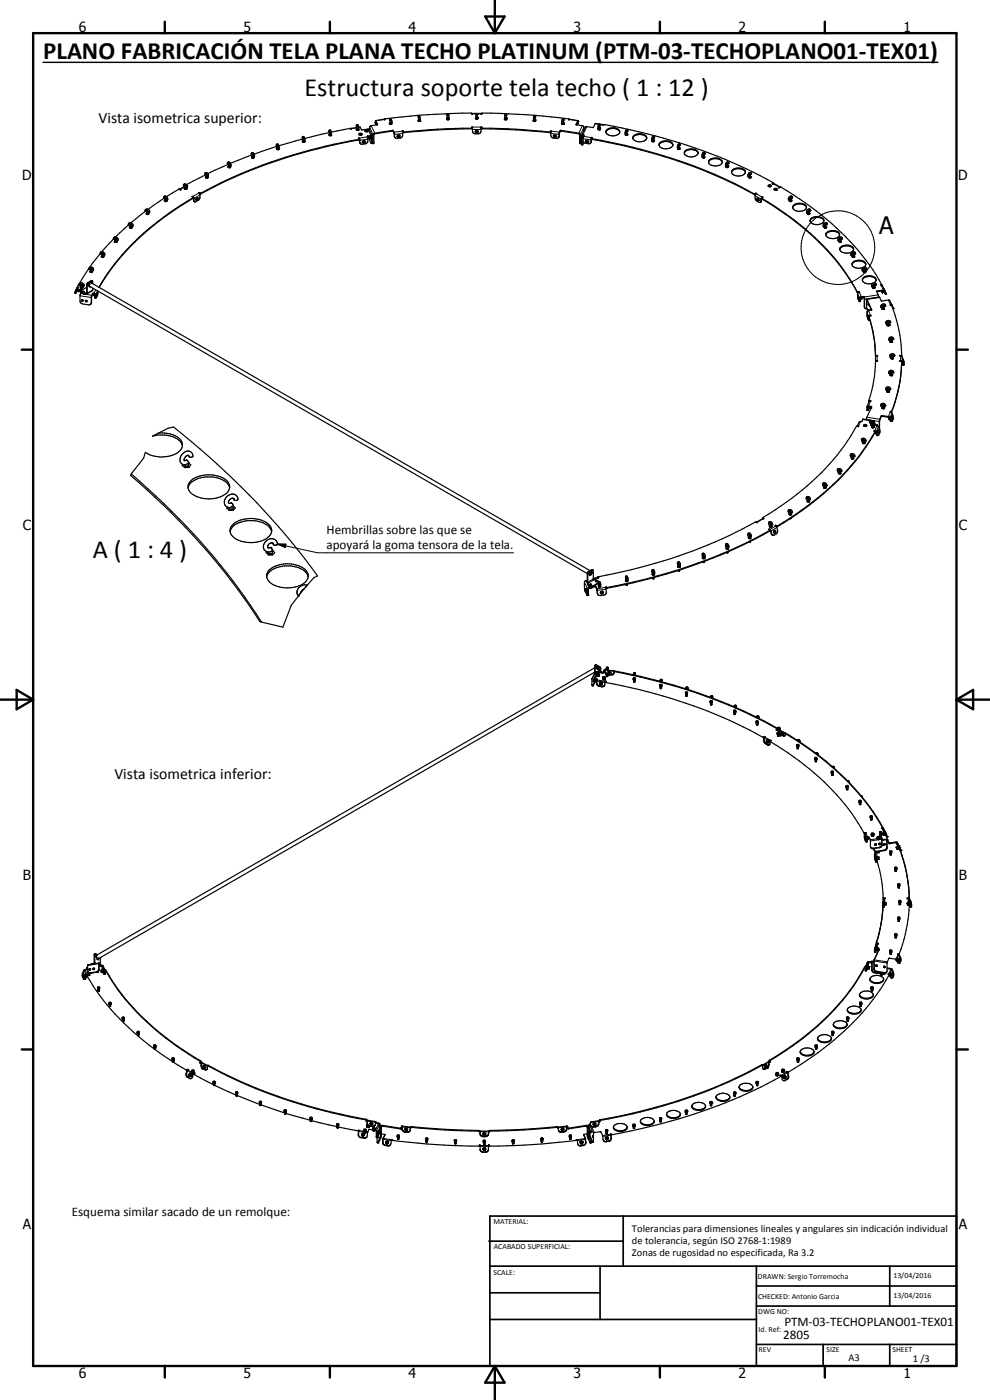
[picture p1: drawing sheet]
<svg xmlns="http://www.w3.org/2000/svg" width="297mm" height="420mm" viewBox="0 0 297 420" stroke-linecap="round" stroke-linejoin="round" font-family="sans-serif">
<defs><g id="words">
<g font-size="7.9">
<text x="91.4" y="28.8">Estructura soporte tela techo ( 1 : 12 )</text>
<text x="27.8" y="167.4">A ( 1 : 4 )</text>
</g>
<text font-size="7.5" x="12.9" y="17.7">PLANO FABRICACIÓN TELA PLANA TECHO PLATINUM (PTM-03-TECHOPLANO01-TEX01)</text>
<text font-size="7.2" x="263.8" y="70.4">A</text>
<g font-size="4.7">
<text x="29.5" y="36.9">Vista isometrica superior:</text>
<text x="34.3" y="233.8">Vista isometrica inferior:</text>
</g>
<g font-size="4.2">
<text x="23.6" y="9.6">6</text>
<text x="73.1" y="9.6">5</text>
<text x="122.6" y="9.6">4</text>
<text x="172.1" y="9.6">3</text>
<text x="221.6" y="9.6">2</text>
<text x="271.1" y="9.6">1</text>
<text x="6.6" y="54">D</text>
<text x="287.5" y="54">D</text>
<text x="6.8" y="159">C</text>
<text x="287.7" y="159">C</text>
<text x="6.8" y="264">B</text>
<text x="287.7" y="264">B</text>
<text x="6.8" y="369">A</text>
<text x="287.7" y="369">A</text>
<text x="23.6" y="413.4">6</text>
<text x="73.1" y="413.4">5</text>
<text x="122.6" y="413.4">4</text>
<text x="172.1" y="413.4">3</text>
<text x="221.6" y="413.4">2</text>
<text x="271.1" y="413.4">1</text>
</g>
<g font-size="3.9">
<text x="98" y="160.4">Hembrillas sobre las que se</text>
<text x="98" y="164.9">apoyará la goma tensora de la tela.</text>
<text x="21.5" y="364.9">Esquema similar sacado de un remolque:</text>
<text x="235" y="402">2805</text>
<text x="235.3" y="397.9">PTM-03-TECHOPLANO01-TEX01</text>
</g>
<g font-size="3.1">
<text x="189.6" y="369.8">Tolerancias para dimensiones lineales y angulares sin indicación individual</text>
<text x="189.6" y="373.4">de tolerancia, según ISO 2768-1:1989</text>
<text x="189.6" y="377">Zonas de rugosidad no especificada, Ra 3.2</text>
<text x="254.6" y="408.6">A3</text>
<text x="273.9" y="408.9">1 /3</text>
</g>
<g font-size="2.4">
<text x="148.1" y="367.4">MATERIAL:</text>
<text x="148.1" y="374.9">ACABADO SUPERFICIAL:</text>
<text x="148.1" y="382.7">SCALE:</text>
<text x="227.4" y="383.8">DRAWN: Sergio Torremocha</text>
<text x="268.1" y="383.6">13/04/2016</text>
<text x="227.5" y="390">CHECKED: Antonio Garcia</text>
<text x="268.1" y="389.6">13/04/2016</text>
<text x="227.5" y="394.4">DWG NO:</text>
<text x="227.6" y="399.8">Id. Ref:</text>
<text x="227.6" y="405.8">REV</text>
<text x="248" y="405.8">SIZE</text>
<text x="267.8" y="405.9">SHEET</text>
</g>
</g></defs>
<g fill="none" stroke="#000" stroke-width=".35">
<path d="M98.8 39.4h.1M98.9 39.4l.1 .2M98.9 39.6l-.2-.1v-.3a.54 .54 0 0 1 .6 .1 .54 .54 0 0 1 .1 .6v.5M99 39.8l-7.6 1.8M99 39.8v.4M99 39.6v.2M99 40l-.2 .3M105.3 38.5l.2 .2-.5-.2-5.6 1.2M105.3 38.6h.1M105.3 38.5v.2M107 38.6l.5 .3M107 38.5l.2 .5 .4-.3"/>
<path d="M107.1 38.7l-.3 .1 .2 .2 .4 .1M107.1 37.8h.1M107.1 37.9l.1 .4M107.1 37.8v.1M107.1 38a.27 .27 0 0 1-.2-.4 .27 .27 0 0 1 .4-.1l.3 1.2M107.2 38.9h.1M107.2 38.3l-1.9 .2M107.2 38.4l-.2 .1M107.2 38.3v.3M107.6 38.7l.1 .2M107.7 38.9l-.3 .2M108 38.1h.1"/>
<path d="M108 38.1l-.4 .1M108 38.1l.5 .9 2.3-.2 .9 2.1M109.6 39.5h.1M109.7 39.2h.1M109.8 39.1l.4 .1-.3 .2zM110.4 39.3l-.3 .2h-.5M110.4 39.3l-.1-.3-.5-.1-.4 .3 .2 .3M110.4 39.3h.1M112.6 37.1l.6 .2M112.6 36.2v.9M112.7 36.2h-.1M112.7 36.2h.1"/>
<path d="M112.7 36.4l-.1 .7M112.8 36.4h-.1M112.8 36.4l.4 1.1M112.8 36.2l.5 1.1M113.2 37.5l-2.1 .3-.2 .3v1M113.3 37.4l-.1 .1M113.3 37.3v.1M115.1 35.8h.1M115.1 35.8l-2.4 .4M115.1 35.8h.3M115.4 35.9l.1-.2a195.3 195.3 0 0 1 26-1.7l.1 .3h.2v-.3h2.5v.3h.3v-.3a198.4 198.4 0 0 1 26 1.7l.1 .2M117 36h.1"/>
<path d="M117.1 36v.8M117.1 37h.1M117.2 36.6l-.2 .5 .4 .1M117.2 36.7l-.1 .1M117.3 35.7a.27 .27 0 0 0-.4 .2 .27 .27 0 0 0 .2 .3M117.3 35.7h.1M117.3 35.7l.3 1.3M117.4 37.1h.1M117.5 37v.3l-.7-.2 .2-.2 .5 .2M117.5 37v.1M117.6 37h-.1M118 39.4l-5.7 .8-.1 2.7-.1 .2-.4-.1"/>
<path d="M118 39.4h.1M118 39.4l.4 .7v1M118.2 39.7l-.4-.6-5.5 .9-.4 .4v2.7M118.2 39.7l.1 .5M118.2 39.7v.1M120.9 39.5l.3 .3a218.6 218.6 0 0 1 20.3-1.1l.1-.6h.2v1.4l.2 .5 .6 .2 1.5-.2 .2-.5v-1.4h.3l.1 .6a222.6 222.6 0 0 1 20.3 1.1l.2-.3M120.9 39.5h-.1M120.9 39.2l-.2 .1 .1 1.4-.2 .5-1.8 .3-.4-.4M120.9 39.2v.3M125.5 35.2h.1M125.6 36l-.3 .2 .3 .2h.4l.2-.2-.2-.1M125.6 36h.1"/>
<path d="M125.6 35.1h.1M125.6 35.1v.2M125.6 35.3l-.1-.4a.31 .31 0 0 1 .4-.1 .31 .31 0 0 1 .1 .4l-.1 1.1h-.3v-.3M125.6 36.1l.4 .1M125.6 35.3v.7M125.6 35.7v.3M125.7 36.2h.1M134.1 34.5l.1 .3M134.2 34.5v.3M134.2 35.5l-.2 .2 .2 .2h.4l.2-.2-.2-.1M134.2 35.4l.1 .4 .3-.1M134.2 35.2l.1 .5h.3"/>
<path d="M134.2 34.8v.7M134.5 35.7h.1M134.5 34.3l.1 .2M134.6 34.4l-.3-.2-.2 .3M134.6 34.5v1.2M141.8 38.3l-.3 .1a224.7 224.7 0 0 0-20.4 1.2l-.2-.4M142.8 39.2h.5l.3 .3-.3 .4h-.5l-.3-.4zM142.8 35.7h.5M142.8 35.3l-.2 .3 .2 .1M142.9 34.2h.1M143 34.1h-.1M143.2 34.1l.1 1.5-.3 .1-.2-.3 .1-1.3"/>
<path d="M143.3 35.3l.2 .3-.2 .1M143.3 35.4l-.4 .1M144.3 38.3h.3M144.6 38.4a228.7 228.7 0 0 1 20.3 1.2l.3-.4M151.5 35.5l.3 .2 .1-.2 .2 .2-.6 .2-.2-.2zM151.6 34.3l-.1 1.3M151.6 34.3h.3v.3M151.7 34.2l-.2 .3M151.9 35.3v.5l-.4-.2M151.9 34.5v.3M151.9 34.6v.9M160.1 36.1h.1"/>
<path d="M160.1 36.1v.1M160.2 34.8l-.1 1.3M160.2 34.8l.4 .1-.1 .4M160.2 34.8h.1M160.4 36.2h.1M160.5 35.8l.3 .4-.2 .2h-.5l-.2-.2 .2-.1M160.5 35.3v1l-.4-.1M160.5 35.1v.2M160.5 36.1l-.4 .1M165.2 39.5h.2M165.2 39.2l.2 .1v.2M165.2 39.2v.3"/>
<path d="M165.4 39.5l-.1 1.2 .4 .6 1.6 .2 .4-.4M167.9 39.7l.4-.6 5.7 1 .2 .2v2.8M167.9 39.9l.4-.6 5.5 .9 .1 2.7 .1 .2h.3l.2-.3M167.9 39.7v.1M167.9 39.7l-.1 .3M167.9 39.9h.1M168.6 37l-.2 .1 .3 .2 .6-.2-.2-.2-.1 .2M168.6 37l.1 .1M168.6 37h.1M168.7 37.1h.2M168.7 35.7l-.1 1.3M168.8 35.7h.3"/>
<path d="M168.8 35.7h-.1M168.9 37.1h.1M169 36.6v.1M169 36.2v.6M169 36.1h.1M169 36.7h.1M169 36.1v.1M169 37h.1M169.1 36.7l-.1 .5-.3-.1M169.1 36l-.1 .1M169.1 35.7h.1M169.2 35.7v.4l-.2 .1"/>
<path d="M170.7 35.8h.2M170.9 35.8h.1M171 35.8l2.4 .4M172.8 37.3v.1M172.8 37.4l.1 .1M172.9 37.5l2.1 .3 .2 1.3M173.4 36.2h.1M173.4 36.2l-.6 1.1M173.4 36.2l.1 .9M173.5 37.1l-.6 .2M173.5 37.1l-.1-.7-.5 1.1M178.6 37l-.6 1.3-2.2-.3-1.3 2.6"/>
<path d="M178.6 37h.1M178.6 37l2.4 .4M179.5 38.6v.3M179.5 38.9l.3 .1M179.5 38.7h.1M179.8 38.2l.2 .6-.4-.1M179.9 37.9l-.1 .5M180 38.6l-.4 .1M180 38.5l.2 .3M180 37.6l-.1 .3M180.1 37.8h-.2M180.1 37.7l-.1-.4-.4 .1-.1 1.3"/>
<path d="M180.1 37.7v.1M180.2 38.8l-.4 .2M181 37.4l-.1 .2 .3-.1a160.5 160.5 0 0 1 50.8 17.3M181 37.4l.1 .2M181.8 39.7a2.48 2.48 0 0 1 4.1 0M182 39a2.72 2.72 0 0 1 3.9 .4 2.08 2.08 0 0 1-3 1.2 1.06 1.06 0 0 1-.9-1.6zM188 39.8l.2 .2-.1 .3M188.1 39.5l.2-.1-.1-.5a.94 .94 0 0 0-.6 1.3M188.1 39.3l-.1 .7M49.2 59l-.1 .4 .5-.1M49.2 58.9a.76 .76 0 0 1 1 .3 .76 .76 0 0 1-.2 1M49.2 58.9v.1"/>
<path d="M49.3 59.4l-4.9 3.4M49.6 59.3l-.1 .1M49.6 59.3l.3 .5M49.9 59.8h-.3l-.2 .3M49.9 59.8h.1M53.8 56.8l-3.8 2.2M53.8 56.8l.3 .2M53.9 56.8h-.1M54 56.7h.1M54 56.7l-.1 .1M54 56.7l.4 .2-.3 .1M54.1 57h.1"/>
<path d="M55.3 56.8h.1M55.4 56.4l.1 .3 .3-.1M55.4 56.4l-.1 .4M55.4 55.7l-.3 .1-.1-.3 .6-.3 .6 .5 .1 .3-.3 .6-.6-.2M55.5 55.6l.2 .2M55.5 55.6l-.1 .1M55.6 56.1h.1M55.6 56.1l-.2 .3M55.7 55.8l.1 .3h-.1M55.7 55.7v.1M55.7 55.8l-1.8 1M55.8 55.9h.1"/>
<path d="M56 56.6v.1M56 56.7h.1M56 56.7l-.6 .1M56.2 55.7v.1M57.8 58.9l.2 .5 .1 1 .3 .2M57.8 58.9l-.2 .1 .3 .2M57.8 58.9l.4 .4 .2 1.3M58 59.2v.3a76.8 76.8 0 0 0-27.4 25.3l-.8 1.5M58 59.3a75.5 75.5 0 0 0-28.3 26.9M58.8 59.9h.1M58.9 59.4l.4-.2 .2 .3-.2 .5-.4 .2-.1-.3M58.9 59.4l-.1 .5"/>
<path d="M59.1 59.5l.2 .2-.2 .2zM59.7 57.8l-.1 .1 .4 .5-.1 1.2-.5 .6-1 .4M59.7 57.8l.4 .2M60.1 58h.1M61.6 51.9l-.1 .1M61.8 53l-.2 .1 .1 .3 .4 .1M61.8 53l.1 .3 .3-.1M61.8 53l.5 .2M61.8 52.2l.2 .1M61.9 52.2l-.4 .1a.45 .45 0 0 1 .4-.6 .45 .45 0 0 1 .5 .5l.1 .7-.2 .3M61.9 52.2h.1M62 52.3l-6 3.1"/>
<path d="M62 52.3l.1 .5M62.1 52.7h-.3v.3M62.4 53.1v.2M62.4 53.3l-.3 .2M68.2 48.9v.3l.4-.1M68.2 48.9l.5-.3 .4 .5M68.2 48.9h.1M68.5 50.3h.1M68.5 49.8h.1M68.5 49.8l.1 .1M68.5 49.9l-.2 .1 .2 .3M68.6 49.9v.3l.4-.1"/>
<path d="M68.6 49.1h.1M68.6 49.9l.4 .2M68.6 49.1l.1 .1M68.7 49.2l.2 .5M68.7 49.2l-6.3 2.9M68.8 49.6l-.3 .2M68.8 49.6h.1M69.1 50.2h.1M69.1 50l.1 .2M69.1 50.2l-.6 .1M69.1 50l-.1 .1M69.1 49.1l.2 .3-.2 .6"/>
<path d="M75.6 47.4l.4 .1M75.7 47l-.2 .2 .1 .2M75.7 47v.3h.4M75.7 47l.3 .2M75.7 46.2l.3 .5M75.7 46.2h.1M75.8 46.3h-.4a.38 .38 0 0 1 .2-.5 .38 .38 0 0 1 .5 .2l.3 .9-.4 .3M75.9 46.4l-6.8 2.6M75.9 46.7h.1M75.9 46.7l-.2 .3M76 46.7v.2M76 47.5h.1"/>
<path d="M76.1 47.2v.1M76.2 47.2l.1 .1M76.3 47.3l-.3 .2M82.9 43.7l.2-.5a.94 .94 0 0 1 .6 1.3v.1M82.9 43.7h.1M83 43.7h.2M83 44.8l.1 .1M83.1 44.5l-.1 .3M83.1 44.5h.1M83.1 44.5l.5 .1M83.1 43.6l.3 .7M83.3 43.9l-7 2.4"/>
<path d="M83.4 44.2l-.3 .1v.4l.2 .1 .4-.2M83.7 44.6v.1M83.7 44.7h.1M83.7 44.7l-.6 .2M90.8 42.6l.4 .1M90.8 42.2l.2 .3 .3-.1M90.8 42.2v.4M90.9 42.2h-.1M90.9 41.4l.1 .2M91 41.5l-.3-.1 .1-.4a.9 .9 0 0 1 .6 1.3M91 41.6l.1 .5M91 41.7l-7.3 2"/>
<path d="M91.1 41.9l-.3 .2 .5 .3M91.4 42.3l.1 .2M91.4 42.3l-.1 .1M91.5 42.5l-.3 .2M98.8 40.6v.1M98.8 40.3l.1 .3 .4-.1M98.8 40.3l-.2 .1 .2 .2M98.8 40.3l.3 .2M99.1 40.5h.1M99.4 40.4l-.2 .1M99.4 40.3l.1 .3M99.4 40.6h.1"/>
<path d="M99.4 40.6l-.6 .1M107.7 41.7a156.9 156.9 0 0 0-47.6 16.3M107.7 41.7v.3a159.4 159.4 0 0 0-47.6 16.2l-.4-.4M107.8 40.5h.1M107.8 41.4h-.2l.1 .3M107.8 41.6l.2 1.4M107.8 41.6h-.1M107.8 41.4v.2M107.8 40.5l.5 .1M108 40.1l.4 .2-.3 .1zM108.7 40.3l-.2-.3-.5-.1-.3 .3 .1 .3M108.7 40.3l-.4 .3"/>
<path d="M108.9 42.3l.5-.1 .3 .3-.3 .4-.5 .1-.2-.3zM109 42.5l.3-.1v.3l-.3 .1zM110.2 41.1l.1-.3 1-.1 .5 .2-.1 2.1M110.2 41.1l.1 1.6a2.06 2.06 0 0 1-1.9 .6l-.4-.4-.2-1.5M110.2 41.1l1.3-.1-.1 2.1M110.6 41l.8 2.1M110.8 40.9h.1M111 41.2l.2 .5zM111.1 41.7h.1M111.7 43l-.3 .1M111.8 41.1v.4M111.8 41.6h.1"/>
<path d="M111.8 41.5v.1M118.3 40.2l.1 .9M118.3 40.2l.1 .1M119.3 40.5h.5l.3 .3-.3 .4-.5 .1-.2-.4zM119.5 40.7h.3v.3l-.4 .1zM166.2 40.5h.6l.2 .4-.2 .4-.6-.1-.2-.4zM166.3 40.7h.3l.2 .2-.3 .2zM167.8 40l-.1 1.1M167.8 40.2v.1M167.8 40.8l-.1 .3M174.3 41.6v.1M174.4 41.1l-.1 .6"/>
<path d="M174.4 41.1l-.1 .5M174.5 40.6v2.7l.3 .2M174.8 43.5h.1M175.2 40.7l-.5 .1 .1 2.7M175.2 42.8l-.4 .7M175.2 40.6h.1M175.2 40.6l-.4-.2-.3 .2M175.2 40.6l-.3 .7v.9l.6 .8 1.6 .1 .4-1.7M175.9 42.3h.3l.2 .2-.3 .2zM175.9 42l.5 .1 .3 .4-.3 .4-.5-.1-.3-.4zM177.5 41.4h.2M177.5 41.2l-.2 1.6"/>
<path d="M177.5 41.2l.2 .1-.1 .2M177.5 41.2v.2M177.6 41.5l.1 .3M177.6 41.6l.1 .1M177.7 41.8v.1M177.7 41.7h.1M177.7 41.9a154.3 154.3 0 0 1 48.7 16.5l.4-.4M177.7 41.7a156 156 0 0 1 48.8 16.5l.3-.2M187.6 40.2v.3l.4 .1M187.6 40.2l.1 .1M187.7 40.3l.2 .1M188 40.3l-.2 .1"/>
<path d="M188.1 40.3h-.1M188.1 40.2v.2l-.4-.1M188.2 40.2l.1 .3-.3 .1M188.3 40.4l-.3 .2M189.9 41.4a2.54 2.54 0 0 1 4.2 0M190.2 40.6a2.7 2.7 0 0 1 3.8 .6 1.42 1.42 0 0 1-1.6 1.3 1.89 1.89 0 0 1-2.5-1.3zM195.6 42.2v.2M195.6 42.4l.4 .1M195.9 41.8l.2 .3M195.9 41.9l.1 .1M196 41.4h.3a.33 .33 0 0 0 0-.4 .33 .33 0 0 0-.5-.1l-.3 .8 .1 .5M196.1 42.1l-.1 .3-.4-.2"/>
<path d="M196.1 42.1l-.4 .3M196.1 42.1l.2 .3M196.1 41.3l-.2 .6M196.3 42.4l-.3 .1M197.7 43.6l.1-.5a2.74 2.74 0 0 1 4 0l.1 .5M201.8 43.3a2.6 2.6 0 0 0-4.1 .3M201.8 43.3a1.96 1.96 0 0 1-2.7 1.3l-1.1-.5-.3-.5M203.3 44.7l.3 .1M203.3 44.5v.2M203.6 44.1l.3 .3M203.6 44.1v.1M203.6 44.2h.1"/>
<path d="M203.8 43.7l.3-.1-.1-.3a.52 .52 0 0 0-.6 0 .52 .52 0 0 0-.2 .6l.2 .7 .5-.2M203.8 43.5l-.2 .6M203.9 44.4l-.1 .3-.3-.1M203.9 44.4l.1 .3M204 44.7l-.4 .1M205.3 46a1.92 1.92 0 0 1 2.6-1.3 1.5 1.5 0 0 1 1.6 1.3M209.4 45.8a2.56 2.56 0 0 0-4.1 .2M209.5 45.9a2.41 2.41 0 0 1-4.2 .1M210.7 47.2v.1M210.7 47.1v.1M210.7 47.3l.3 .1M211 46.7l.3 .1v.4l-.5-.1"/>
<path d="M211 46.7l.1 .1M211.2 46.2h.3v-.4a.77 .77 0 0 0-.8 .5 .77 .77 0 0 0 .3 .9l.3-.3 .2 .4M211.2 46.2l-.2 .5M211.2 46.1h.1M211.2 46.1v.1M211.5 47.3l-.5 .1M212.6 48.7a2.56 2.56 0 0 1 4.1-.2v.2M212.8 48.1a2.73 2.73 0 0 1 3.9 .3 2.23 2.23 0 0 1-3.3 1.2 .97 .97 0 0 1-.6-1.5zM217.8 50.1h.1M217.8 50.1l.7 .1M217.8 50v.1M218.1 49.6l.3 .1v.3h-.4"/>
<path d="M218.1 49.6v.1M218.3 49.1h.4a.42 .42 0 0 0-.3-.5 .42 .42 0 0 0-.5 .3l-.2 .4 .1 .7M218.3 49v.1M218.3 49l-.2 .6M218.3 49h.1M218.4 49.8l.2 .2-.1 .2M218.4 49.8l-.6 .2M218.4 49.8h.1M218.5 50.2h.1M219.5 51.7a2.48 2.48 0 0 1 4.1 0M219.7 51.1a2.73 2.73 0 0 1 3.9 .3 1.94 1.94 0 0 1-2.7 1.3l-1.3-.6-.1-.6zM224.6 53.1l.1 .1"/>
<path d="M224.7 53.2h.1M225 52.2l-.2 .5h.3v.3M225 52.2h.1M225.1 52.2h-.1M225.1 53l-.4 .2M225.1 53l-.1 .3-.3-.1M225.1 53l.2 .1-.1 .2-.4 .1-.2-.3M225.2 51.7a.88 .88 0 0 0-.6 1.4M225.2 51.7v.1M225.2 51.8l.2 .1M225.4 51.9h.1M225.4 51.9l.1 .4-.5-.1"/>
<path d="M226.8 58l.2 .1-.4 .5 .1 1.3 1 .8h.4M227.2 59.7l.3 .1v.3zM227.6 59.6l.2 .5M227.6 59.6h.1M227.6 59.6l-.4-.2-.2 .3 .2 .5 .4 .2 .2-.3M228.6 59.4v.3a73.9 73.9 0 0 1 28.6 28.1M228.6 59.5a75.7 75.7 0 0 1 27.8 26.6l.8 1.4M228.6 59.4l-.1 1-.4 .3M228.8 59.1l.1 .1-.3 .2M228.8 59.1l-.4 .4-.3 1.2M228.8 59.1v.2M230.7 55.7l.5 .1-.3 .1z"/>
<path d="M231.3 56l.1-.3-.3-.2h-.6l-.1 .3 .4 .2M231.3 56h-.5M232 55.2h.1M232 54.8v.1M232 55.2l2.1 .9M232 54.9v.3M232 54.9l-.4 .3h.4M232.5 56.7l.4 .1-.2 .1zM232.9 56.8h.1M233 57l.2-.3-.9-.1-.1 .3 .3 .2M233 57l-.5 .1M234.1 56.1l-.5 .2 .5-.1"/>
<path d="M234.1 56.1v.1M234.1 56.2a78.9 78.9 0 0 1 30.4 29.2v.2M237 59.8h.1M237 59.8l.2-.1 .2 .4M237.3 59.2l.4 .2 .1-.2a.65 .65 0 0 0-1.1 0 .65 .65 0 0 0 .5 1l.2-.1M237.3 59.2l-.3 .6M237.4 59.2v.1M30.1 76.1l-3.2 4.2M30.1 76.2a.68 .68 0 0 1 .9-.5 .68 .68 0 0 1 .3 1l-.1 .1M30.1 76.2l.5-.3 .4 .3v.2l-.5 .3M30.4 77.1h.1M30.5 76.7l.1 .3 .4-.1"/>
<path d="M30.5 76.8l-.1 .3M30.5 76.8h.1M30.6 76.8h.6M31.1 76.8l.1 .2M31.1 77h.1M31.1 77l-.6 .1M34 71.8l-3.5 3.8M34.4 72.6l.4 .1M34.5 72.3l.1 .3 .3-.2M34.5 72.3l-.2 .1 .1 .2M34.5 72.3l.5-.5-.4-.3-.6 .2 .1-.4a.8 .8 0 0 1 1-.1 .8 .8 0 0 1 .3 .9l-.3 .3M34.5 72.3v.1"/>
<path d="M34.6 72.3l.2 .1M34.6 72.3l-.1 .1M34.8 72.4h.1M35.1 72.4v.2M35.1 72.4h-.3M35.1 72.6h.1M35.1 72.6l-.3 .1M38.6 67.5l-3.9 3.6M38.9 68.4h.1M38.9 67.3l-.3 .2M38.9 67.3h.1M38.9 68.4l.4 .1"/>
<path d="M38.9 67.3l.3-.1 .3 .3-.5 .6M39 68.1l.1 .2 .3-.1M39 68l-.2 .1 .1 .3M39 68.1l.4 .1M39.2 68.1h.1M39.3 66.8a.67 .67 0 0 1 .6 .6 .67 .67 0 0 1-.4 .7M39.3 66.8l-.6 .2-.1 .5M39.5 68.1l.1 .2M39.5 68.1l-.1 .1M39.6 68.3l-.3 .2M43.7 63.4l-4.4 3.4M43.9 64.3l.4 .1"/>
<path d="M44.1 64l-.3 .1 .1 .2M44.1 64l.4 .1M44.1 64h.1M44.4 63.6l-.3 .1-.1 .4 .2 .2 .2-.2M44.4 63.6h.1M44.5 62.9a.52 .52 0 0 0-.7-.1 .52 .52 0 0 0-.2 .6h.2a.36 .36 0 0 1 .5-.2 .36 .36 0 0 1 .2 .4M44.5 62.9a.62 .62 0 0 1 .4 .6 .62 .62 0 0 1-.4 .6M44.6 64.1v.1M44.6 64.2l-.3 .2M49.4 60.1l-.1 .1 .1 .3h.4M49.4 60.1h.1M49.5 60.1l.1 .3 .3-.2"/>
<path d="M49.5 60.1l.5 .1M49.5 60.1h.1M49.8 60.5h.1M49.9 60.2h.1M50 60.2l.1 .1M50.1 60.3l-.3 .2M50.1 60.3h.1M227.8 60.1h.1M236.8 60.2l.3 .3M237.4 60.1l-.1 .3-.3-.2M237.4 60.1l.2 .1-.1 .2M237.5 60.4l-.4 .1"/>
<path d="M237.9 62.1a2.6 2.6 0 0 1 4.1 .2M237.9 62.1l-.1 .2M238.2 61.5a2.78 2.78 0 0 1 3.8 .5 1.99 1.99 0 0 1-2.7 1.4 1.13 1.13 0 0 1-1.2-.6 1.13 1.13 0 0 1 .1-1.3zM242.4 64.1l-.2 .1 .3 .2 .4-.1M242.6 64.1h.1M242.8 64l-.6 .1a.73 .73 0 0 1 0-1.1 .73 .73 0 0 1 1 0l-.1 .4a.32 .32 0 0 0-.5-.2 .32 .32 0 0 0-.1 .5l.4 .3M242.8 64l-.1 .3-.3-.2M242.9 64l.2 .1-.2 .2M242.9 64.3h.1M242.9 64h-.1M243 66.3a2.5 2.5 0 0 1 4.2 0M243.2 65.7a2.63 2.63 0 0 1 4 .3 2.1 2.1 0 0 1-3.1 1.3 1.04 1.04 0 0 1-.9-1.6z"/>
<path d="M247.8 70.5a2.63 2.63 0 0 1 3.8-.6l.3 .6M247.8 68.1l-.2 .3-.2-.2M247.8 67.9l-.4-.3 .4-.4 .1 .2a.31 .31 0 0 0 .3-.2 .31 .31 0 0 0-.2-.4 .76 .76 0 0 0-.9 .4 .76 .76 0 0 0 .3 1M247.8 68.1l.2 .1-.1 .3h-.5l-.1-.3M247.8 67.9l.1 .1M247.8 68.1l-.4 .1M247.9 68l-.1 .1M247.9 69.9a2.62 2.62 0 0 1 4 .3 1.9 1.9 0 0 1-2.7 1.3 1.14 1.14 0 0 1-1.2-.4 1.14 1.14 0 0 1-.1-1.2zM251.7 72.4l.2 .4M251.7 72.4h.1M251.8 71.9h.1M252 74.8a2.21 2.21 0 0 1 3.2-1l.7 .4 .2 .7"/>
<path d="M252.1 72h.1M252.1 72l.2 .4M252.2 72.4h-.4M252.2 72.4h.1M252.3 72.4l-.2 .2-.3-.1M252.3 71.5l.3 .3a.5 .5 0 0 0-.2-.7 .5 .5 0 0 0-.6 .2l-.4 .6 .3 .5M252.3 72.3l.2 .2-.2 .2M252.3 72.7l-.4 .1M252.3 71.5l-.5 .3v.2h.3M252.3 71.6h.1M255.7 79.4a2.43 2.43 0 0 1 4.1 0M255.7 76.5h.1"/>
<path d="M255.7 76.4v.1M255.7 76.3a.34 .34 0 0 1 .3-.3 .34 .34 0 0 1 .4 .2l.3-.2a.7 .7 0 0 0-1.1-.2 .7 .7 0 0 0 .1 1.1l.5-.1M255.7 76.5h.3l.2 .3M255.7 76.3v.1M255.8 78.8a2.73 2.73 0 0 1 4 .3 1.94 1.94 0 0 1-2.8 1.3 1.13 1.13 0 0 1-1.1-.4 1.13 1.13 0 0 1-.1-1.2zM256.1 74.7a2.6 2.6 0 0 0-4.1 .2M256.1 74.8a2.43 2.43 0 0 1-4.1 0M256.2 76.8l.2 .2-.2 .2h-.4l-.1-.3M256.2 76.8l-.1 .3-.3-.2M256.2 76h.1M256.2 76.8h.1M22.7 87.1v.1"/>
<path d="M22.7 87.1h.1M22.7 87.8l-.1 .1M22.9 87l.3-.3 1.3 .3M22.9 87l-.5 .9h.2M22.9 87.3l.3 .1M23 87.3l-.4 .6M23 87.2h.2M23 87.2l-.1 .1M23.1 87l-.1 .2M23.1 87l-.3 .7M23.1 86.3l-.4 .8M23.1 86.3v.1"/>
<path d="M23.1 87l1.3 .1M23.1 87h.1M23.2 87.4h.5M23.2 87.2v.2M23.4 87h.1M23.4 87l-.2 .2M23.7 87.4h-.1M23.8 87l-.1 .4zM23.8 85.2v.4l.5-.3 .5 .1v.3l-.4 .1M23.8 85.2a.71 .71 0 0 1 1.1-.2 .71 .71 0 0 1-.1 1.1M23.8 85.2l-.9 1.8M23.9 85v.1"/>
<path d="M24.2 86.4l.4 .1M24.2 87.5l.5 .5M24.2 87.4l.1 .1M24.3 86.1h.5M24.3 86.1l-.3 .1 .2 .2M24.3 86.1l.1 .3 .3-.3M24.3 87.5l1.1 .6 .4-.1M24.3 87.1v.1M24.3 87.2l-.1 .3M24.3 87.8l-.3 1v1.6l.4 .7 2.2 .4 .6-.1 .2-.5v-1.7M24.4 85.8l-.1 .3M24.4 85.8l-.1 .2"/>
<path d="M24.5 90l.4 .2M24.5 87h.1M24.6 86.5h.1M24.6 87h.1M24.7 88l.2 .1M24.8 86.1l.1 .2M24.9 86.3l-.3 .2M24.9 88.1l.5 .2 .4-.1M25.3 87.7l-.5 .1M25.3 87.5h-.5v.3M25.3 87.5h.1M25.3 87.5v.2"/>
<path d="M25.7 90.2l.1 .2h.4M25.8 88.2h.1M25.8 88v.2M26 86.2l-1.7 1M26.5 85.1l.4 .2-.1 .4h-.5zM26.6 80.7l.1 .2 .3-.1M26.6 85.7l.2 .2M26.6 80.7l-2.7 4.3M26.6 85.8l149.6 86.3M26.8 80.3l-.2 .4M26.8 80.3a.71 .71 0 0 1 1.1 .1 .71 .71 0 0 1-.2 1M26.9 86.1l.2-.1z"/>
<path d="M26.9 86v.1M27 80.8h.1M27.1 80.6l-.1 .2M27.1 80.6h.1M27.1 81.4h.1M27.1 81.4l.1 .3 .4-.3M27.1 81.4h.6M27.1 80.6h.3l.3 .3-.5 .1-.1 .4M27.1 81.3l-.2 .1 .2 .3 .6-.1M27.2 81.3l-.1 .1M27.2 84.8l-.5 .4M27.2 84.8l.2 .1"/>
<path d="M27.2 81.1l-.1 .2M27.3 84.5l.3 .2v.3M27.3 84.5l.1 .4M27.3 84.5l-.1 .3M27.4 84.9l149.6 86.3M27.7 81.4v.2M27.7 81.6h.1M27.7 84.4l-.3-.2-1.3 .9-.1 2.8-.2 .1M27.7 87.2l-1.6 1M27.8 87.2h-.1M27.8 85.1v-.6l-.2-.2-1.4 1v2.8l-.4 .1M27.8 86.5v.7"/>
<path d="M28.1 88.2v.4M28.1 88.6v.1M28.1 88.7h.3M28.4 88.6h.1M28.4 88.4l-.5-.2-.4 .8M28.4 88.4l.3 .1M28.7 89.5l-.2-1.3-.6-.2-.5 .9-.1 2.3M28.9 88.7l.1 .3M28.9 88.7v.1M29 88.2v.1M29 88.9v.1M29 88.3l-.1 .4"/>
<path d="M29 88.2l-.1 .6M29 88.7h.1M29 88.3v.4zM29.1 87.9l-.1 1.1M29.1 87.9l-.1 .4M29.1 87.9l-.1 .3M29.4 87.4l-.2 1.3-.4 .8-.4-.2v-.9M257.2 87.5h.1M257.2 87.8h.1M257.2 87.8h.4M257.6 89.3h.1M257.6 89l.1 .3"/>
<path d="M257.6 89v.7M257.6 89.7l.1 .3M257.6 87.8l-.3 .3v1.3l.6 1.1M257.6 89.3v.4M257.6 89.3l.1 .4M257.6 89.7h.1M257.7 89.3h.1M257.7 89.3v.5M257.7 89.3l.1 .5M257.7 89.8h.1M257.7 89.8v.2M257.8 89.8l-.1 .2"/>
<path d="M257.9 87.5h-.7M257.9 87.5v.2l-.3 .1M257.9 87.5v.2M257.9 90.5h.1M258.2 89.7h.1M258.2 89.5v.2M258.6 89.2v.5l-.4 .1M258.7 84.1a2.48 2.48 0 0 1 4.2 0M259 83.4a2.8 2.8 0 0 1 3.2-.3 .87 .87 0 0 1 .7 .8 .87 .87 0 0 1-.5 .9 2.49 2.49 0 0 1-3.7-.7zM259 81.5l.1 .3M259.1 81.8h.5M259.1 81.8h.1"/>
<path d="M259.2 81.8h.4M259.2 89.2l-.8 .1-.2 1.1-.3 .1M259.2 89.2l.2 3M259.2 89.2l-.2-.2-.9 .2-.2 1.3M259.2 89.2l.2 3.1M259.4 92.2l.1 .2M259.4 92.3l.2 .3 .5 .1M259.6 81.4l-.1-.3-.4-.1v-.2l.5-.2 .4 .3a.67 .67 0 0 0-.6-.7 .67 .67 0 0 0-.7 .6 .67 .67 0 0 0 .6 .7l.3-.1M259.6 81.4l-.1 .3-.3-.2M259.6 81.4h.1M259.6 81.4l.2 .2-.2 .2M260 92.4l.1 .3"/>
<path d="M260 89.8l1.5 3.3M260 89.8l.1 2.8M260 90l1.5 3.1M260.1 92.6l.5 .4 .8-.1M260.3 94.5l.1 1.1M260.3 94.5l.1 .4M260.3 94.5l.1 .3M260.3 94.8v.3M260.3 94.8l.1 .5M260.3 94.9h.1M260.3 95.3h.1M260.4 94.8l.1 .6"/>
<path d="M260.4 94.8v.1M260.4 94.9l.1 .4M260.4 91.4h.3M260.4 91.4l.1 .1M260.5 91.5h.1M260.5 95.4l-.1 .2M260.5 95.3l-.1 .3M260.5 95.3v.1M260.5 91.5h.3M260.6 91.1l-.2 .3M260.7 94.9l-.1 1.2M260.7 95.1l1.2 4.4"/>
<path d="M260.7 94.9l1.2 4.4 .5 3.1 .3 4.4M260.7 94.9l-.1 .1M260.9 95.8l-.1 .3h-.2M261.3 94.6v.2l-.6 .1M261.3 94.6v.2M261.3 94.6l-.6 .3M261.5 93.1l-1 .1-.4 .4v1.1l.5 1.4M261.9 86.2a.61 .61 0 0 1-.4-.5 .61 .61 0 0 1 .2-.6 .69 .69 0 0 1 .7-.2 .69 .69 0 0 1 .5 .6l-.3 .1a.33 .33 0 0 0-.5-.2 .33 .33 0 0 0-.1 .5l.3-.1 .1 .3v.3h-.4M261.9 86.2h.2M262 86.3v.1M262 86.3h.1M262.1 86.2h.1"/>
<path d="M262.4 86.1h.1M262.4 86.1l-.2 .1M262.5 86.1l.1 .3-.2 .1h-.5v-.3M263.9 89.2l.6 1.1 2.3-.2 .8 1.6M263.9 89.2h.1M263.9 89.2l-3.9 .6M264.5 87.3l.1 .1M264.5 87.4l.1 .2M264.5 85.6l.3 .3 .7 1.3M264.5 85.4l-.3 .1 .3 .1M264.6 87.4v.2M264.6 92.5v.3"/>
<path d="M264.6 92.8h.1M264.6 92.8l.4 .1M264.6 87.6l.2 .3M264.7 87.7v.1M264.7 92.5h.5M264.8 87.9h.1M264.9 87.2l.1 .2zM265 87.4l.2 .4M265 87.4l.1 .2M265.1 87.6l.1 .1M265.2 87.7l-.4 .2M265.2 87.7v.1"/>
<path d="M265.2 87.3l.1 .2M265.2 87.3l-2.1 .2M265.2 92.5l-.1-.4-.4-.2 .3-.2 .3 .2a.28 .28 0 0 0 .4-.2 .28 .28 0 0 0-.1-.3 .73 .73 0 0 0-1.1 0 .73 .73 0 0 0 .2 1.1M265.2 87.3l.4 .8M265.2 92.5l-.1 .2-.3-.2M265.2 92.5l.2 .3M265.2 86.7l.2 .3M265.3 87.5l.1 .2M265.3 87h.1M265.3 87.5l-.2 .1M265.4 87.7l.2 .4M265.4 92.8l-.4 .1"/>
<path d="M265.4 87l.2 .5M265.4 87.7l-.2 .1M265.5 87.2l-.5-.2-2 .4 .6 1.8M265.5 87.2l.4 1M265.6 87.4v.1M265.6 87.5v.1M265.6 88.1l.1 .2M265.9 88.2h.1M265.9 88.2l-.2 .1M266.1 97.4h.1M266.1 97.7l.4 .1M266.1 97.4v.3"/>
<path d="M266.1 97.4l.6 .1M266.2 96.9h.1M266.2 96.9l.4 .3M266.6 97.1l.1 .1M266.6 97.2l.1 .1M266.7 97.3h.1M266.7 97.3l.2 .4-.4 .1M266.7 97.3l-.1 .4-.3-.2M266.8 96.7l-.3-.1-.3 .3M266.8 96.7v.1M267.2 96.5a.72 .72 0 0 0-1.1-.2 .72 .72 0 0 0 0 1.1M267.2 96.6l-.1 .3-.3-.1"/>
<path d="M267.2 96.5v.1M267.4 91.1h.1M267.4 91.1l.1 .3M267.5 91.4l.3 .5M267.5 91.4h.1M267.6 91.7l-.5-.2 .2 .1a38.4 38.4 0 0 1 3.3 15M267.6 91.7l.5 .9-.2 .1M267.7 91.9h.1M267.8 91.9v.1M262.1 100.8l.6 5.8 .6 .1-.6 .4v1.4M262.7 106.8h.1M262.7 108.5a39.7 39.7 0 0 1-2 11.6"/>
<path d="M262.7 106.8h.2M262.7 108.5h.1M262.8 108.4l.5-.2v.2zM262.8 108.4l-.1 .1M266.1 117.6l.4 .1M266.2 117.3l-.1 .3M266.2 116.7l.5 .6M266.2 116.6h.4a.34 .34 0 0 0 .3 .3 .34 .34 0 0 0 .4-.2 .74 .74 0 0 0-.8-.6 .74 .74 0 0 0-.7 .7l.5 .6M266.2 116.6v.1M266.6 117l.1 .4M266.7 102a.69 .69 0 0 1 .6-.9 .69 .69 0 0 1 .8 .8h-.3a.34 .34 0 0 0-.4-.4 .34 .34 0 0 0-.3 .4l.4 .1M266.7 102h.1"/>
<path d="M266.7 117.3l-.1 .3-.3-.2M266.7 102l.4 .4M266.7 117.3l.2 .3-.4 .1M266.7 117.3l-.4 .1M267 102.7l.4 .1M267 102.7h.4M267 112.6l.4 .2M267.1 102.4l-.1 .3M267.1 112.4l-.1 .2M267.1 111.7l.5 .6M267.1 102.4h.5M267.1 112.4h.4"/>
<path d="M267.1 111.7a.36 .36 0 0 1 .4-.1 .36 .36 0 0 1 .3 .3h.3a.67 .67 0 0 0-.5-.8 .67 .67 0 0 0-.8 .4 .67 .67 0 0 0 .3 .9M267.1 111.7h.1M267.3 107.6l.4 .2M267.3 107.6l.4 .1M267.4 107.4l-.1 .2M267.4 102.7v.1M267.5 102l.1 .4M267.5 112l.1 .4M267.5 112.4h.1M267.6 102.3l.2 .4M267.6 112.3l.2 .3M267.6 102.4l-.1 .2-.3-.2"/>
<path d="M267.6 112.3l-.2 .3-.2-.2M267.7 107.7v.1M267.8 102.7h.1M267.8 102.7l-.4 .1M267.8 112.6h.1M267.8 112.6l-.4 .2M267.8 107v.1M267.8 107.1l.1 .1M267.8 107.2l.1 .2M267.9 107.3l.2 .3M267.9 107.4l-.1 .2-.3-.2M267.9 107.4h-.1"/>
<path d="M268 106.7h.1M268.1 107.7l-.4 .1M268.1 107.6v.1M268.1 107.6l-.4 .1M268.4 106.4a.71 .71 0 0 0-1.1-.2 .71 .71 0 0 0-.1 1.1l.6 .1M268.4 106.4v.1M268.4 106.5v.3h-.3a.37 .37 0 0 0-.4-.2 .37 .37 0 0 0-.3 .2l.4 .2v.4M269.7 116l-1.6 6.2-.7 1.5M270.4 111.5l-.7 4.7-1.1 4.5M270.5 106.8h.1M270.6 106.6l-.7 .2 .8 .3 .5 1.3v1.1M270.6 108.5l-.7-.1v-.2l.6 .1 .7 1.2"/>
<path d="M270.6 106.6l-.1 .2M270.6 108.5v.2M270.6 108.9v.1M270.6 109h.1M270.6 108.5l-.6 6.2M270.6 108.8l.3 .8 .3-.1M270.8 108.3v-.3l.3 1M270.8 108.3l.2 .5M270.8 108.2l.2 .6M270.9 108.3v.1M270.9 108.3l.2 .4M271 108.5l.1 .2"/>
<path d="M271 108.8l.1 .2M271 108.8h.1M271.1 109h.1M271.1 108.7h.1M47.6 130l-1.8 .9a10.6 10.6 0 0 1 5.8 .1 4.4 4.4 0 0 1 3.1 2.9M47.6 130l2.8-1.5 1.7-.4a227.8 227.8 0 0 1 43.2 44.7l-1.1 .6-2 2.2M47.6 130a6.9 6.9 0 0 1 6.9 2.6 2.66 2.66 0 0 1-1.7 3.5 9.5 9.5 0 0 1-9.2-.3l-.5 1.7-3.7 4.7M54.9 139.4l-.2 .3 .7 .6M55.2 138.1l.1 .1M56.6 139.2v.5l-.4 .3-.8-.2-.1-.3M56.6 136.7a.64 .64 0 0 0 .7 .6 .64 .64 0 0 0 .6-.7 1.79 1.79 0 0 0-1.7-1.2 1.79 1.79 0 0 0-1.7 1.2 1.66 1.66 0 0 0-.5 1.9 1.66 1.66 0 0 0 1.7 1l.6-.4 .3 .1M56.6 136.8a1.18 1.18 0 0 0-1.3 1.4h.4a.68 .68 0 0 1 .7 .2 .68 .68 0 0 1 .2 .8"/>
<path d="M56.6 139.1l.6 .4-.5 .7M255.6 137.4l-.2 .1 .1 .2 .4 .1M255.6 137.4l.1 .2h.3M255.6 137.4h.1M255.7 137.4l.4-.1 .1 .3-.3 .2M255.9 137.8h.1M255.9 137.1v.4M255.9 137.1l.1 .4M256 137.5v.1M256.1 136.9v.1M256.1 136.9l-.5-.3 .1 .3 .2 .2M256.1 137h.4"/>
<path d="M256.5 136.9a.7 .7 0 0 0-.7-.8 .7 .7 0 0 0-.6 .9l.4 .4M256.5 136.9v.1M257 127.9a72.9 72.9 0 0 1-26.3 26.3l-1.8 1.1v.4M257 127.9h.1M257.1 127.9l.5 .2v-.2l-.4 .1M259 132.8h.2M259.1 127.6l.9-.2 .1 .4-.9 .1zM259.3 132.5l-.4-.4a.39 .39 0 0 1 .4-.1 .39 .39 0 0 1 .2 .4h.3a.68 .68 0 0 0-.6-.9 .68 .68 0 0 0-.7 .9l.5 .4M259.3 132.5l-.1 .3M259.3 127.6h.5l-.3 .2zM259.3 132.5v.5h-.3v-.2M259.4 132.7l.2 .3-.4 .1h-.3l-.2-.3h.2"/>
<path d="M259.4 132.8h-.2M259.8 127.6v.1M260.1 122.1l.1 1M260.1 122.2h.3M260.2 123.1v.1M260.2 123.2h.3M260.4 122.2v1M260.4 122.2h1.1M260.5 122.4l.4 .2M260.5 122.4h.3M260.5 123.1v.1M260.6 121.9l.9 .2-1.4 3.1-.1 .8"/>
<path d="M260.6 121.9l-.1 .5M260.6 121.9l-.5 .2M260.7 120.1l.2 .3M260.7 120.1l.6 .2-.4 .2M260.7 122.6l-.2 .5M260.8 122.4v.2M260.8 122.6h.1M260.8 122.1v.5M260.9 122.1l-.1 .3M260.9 122.6h.3M260.9 122.6h.1M260.9 120.5l-.8 1.6"/>
<path d="M260.9 126.9h.1M260.9 126.9h.6M261 126.9h.4M261.1 126.6l.3-.1 .2 .2-.3 .1zM261.2 122.2v.4M261.2 122.5h.1M261.3 122.4l.1-.2-.1 .4M261.3 122.6h-.1M261.5 126.9a.67 .67 0 0 0 .2 1.2M261.5 126.9h.8M261.7 128v.4h.3M261.7 127.3v.3l.4 .1"/>
<path d="M261.7 126.8l.1-.1-.1-.3h-.5l-.4 .1 .1 .4M261.7 127.3h.4l.2 .3M261.7 127.3h.1M261.7 127.4v.1M261.7 128.2h.1M261.7 128.1v.1M261.7 128.1h.1M261.8 128.2h.3M261.8 127.4v.1M261.8 127.5l.1 .1M261.8 128.1h.2M261.9 127.6h.4"/>
<path d="M261.9 127.2l-.1 .2M262 127.3l-.2 .2M262 128.1h.1M262 128v-.3l.2 .5M262 128.4h.1M262.1 126.8l.2-.2v.3M262.2 128l.2 .2-.4 .2M262.2 128.2h-.1M262.2 128.1h-.1M262.3 126.3l.1 .7M262.3 129.2l.5 .3 .7 1.2M262.3 126.3l-3.3-.5-.4 .7-.8 .2-.7 1.3"/>
<path d="M262.3 126.9l.4 .5-.1 .2M262.3 129.2l.2 .3M262.3 126.3l-.3 .5M262.3 129.2v.2M262.3 127.6h.3M262.5 129.5h.1M262.6 129.7l.2 .3M262.6 129.5a71.8 71.8 0 0 1-23.8 25l-1.8 1.2M262.6 127.6l.7 .2M262.8 127.7l.3-.2 .2 .3M262.8 127.5v.1M262.8 127.6h.1"/>
<path d="M262.9 127.6v.1M263.3 127.8l.6 1M263.3 129.3l.1 .5M263.3 127.7l-.1 .1M263.4 129.8l.3 .2M263.4 129l.3 .2v.8M263.4 129l-.1 .3M263.4 129.3l.3 .2-.1 .3zM263.5 130.7l-.5-.1-.4-1a78.1 78.1 0 0 1-27.4 27.1l-2 1.2-.5-.3M263.6 129.8h.1M263.9 128.8v.2a1.59 1.59 0 0 1-.4 1.7M264.6 122.6h.1"/>
<path d="M264.7 122.6l.3 .1M264.7 122.3l-.1 .3M264.7 121.7v.1M264.8 122.3h.4M265.1 121.9l.1 .5-.2 .2-.2-.3M265.1 121.9v.4M265.2 122.2l.2 .4M265.2 122.3h.1M265.3 121.8l-.5-.3v.3l.3 .1M265.3 121.8h.1M265.3 121.8l.3 .1a.66 .66 0 0 0-.4-.9 .66 .66 0 0 0-.9 .5 .66 .66 0 0 0 .5 .8M265.4 122.6l-.4 .1"/>
<path d="M266.6 125.3v.3l.4 .3M267.4 125.1l.1 .5M267.5 125.6h.1M267.5 123.5l-.4 .1 .5 .4 .3 .7a1.6 1.6 0 0 1-.3 1.8M267.5 123.4v.1M267.5 125.1l.2 .5zM267.5 124.8l.3 .8-.1 .3-.2-.3M267.5 124.8l-.1 .3M267.6 126.5l-.4-.1-.7-1.2-2-.2-.6 1.2v2.6M267.6 126.5l-.9-1.4-2.2-.3-.7 1.6v2.3M267.7 125.6h.1M268.1 122l-.6 1.4"/>
<path d="M39.4 142.2l-.2 .5a197.7 197.7 0 0 1 38.8 43.9l.4 .1M39.4 142.2a198.5 198.5 0 0 1 39 44.5M56.4 146.4a4.9 4.9 0 0 1 4.8-3.2 8.4 8.4 0 0 1 6.7 1.6l.8 .9 .2 .7M56.7 140.2l-1.3 .1M57.1 144.4a8.7 8.7 0 0 1 11.4 .3 2.75 2.75 0 0 1-1.9 4.2 8.9 8.9 0 0 1-9.7-1.4 2.27 2.27 0 0 1 .2-3.1zM68.3 152.2l-.3 .3 .7 .7M68.7 153.2h.1M69 159.6a5.1 5.1 0 0 1 4.8-3.3 9.3 9.3 0 0 1 6.4 1.3l.9 .9 .4 1.1M69 159.6a3.3 3.3 0 0 1 2.8-3.4 9.3 9.3 0 0 1 9 1.3l.6 1 .1 1.1M69 159.6a5 5 0 0 0 5 3.2 7.4 7.4 0 0 0 7.2-2.5l.3-.7M69.9 152.1h.1M70 153.1l-1.2 .1"/>
<path d="M70 152.1a.65 .65 0 0 1-.5 .7 .65 .65 0 0 1-.8-.5M70 153.1h.1M70 152l-.1 .1M70.1 151.9a.8 .8 0 0 0-1.1-.8l-.3-.1a1 1 0 0 1 .2-1.1 1 1 0 0 1 1.2-.2 .65 .65 0 0 0 1 .4 .65 .65 0 0 0 .1-1 2.16 2.16 0 0 0-2.2-.7 2.16 2.16 0 0 0-1.6 1.7 1.57 1.57 0 0 0 .4 1.8 1.57 1.57 0 0 0 1.9 .1l.2 .1M70.1 151.9l.5 .5-.6 .7M70.1 151.9l-.1 .1M224.7 160h.1M226.6 156.7a153 153 0 0 1-47.1 16.4M226.6 156.7l.7 .1-.3-.1M226.6 156.7h.1M227 156.7l-.1 .1M228.9 155.4l.3 .2-.4 .1-1.9 1"/>
<path d="M230.8 158.8l-.2 .1 .4 .2M230.8 158.8l.4 .2 .5 1.5 .3 .2M230.8 158.8v.2M230.9 159.2a156.1 156.1 0 0 1-48.9 17.1l-.1-.2M230.9 159.4h.1M230.9 159l.1 .2M230.9 159.2h.1M230.9 159.4a154.5 154.5 0 0 1-48.9 17h-.1M231 157.8l-.2 .1 .1 .3h.5M231 157.8l.1 .3 .3-.1M231 159.3v.1M231 159.1v.2"/>
<path d="M231 159.1l.1 .2M231 157.8h.1M231 159.3h.1M231.1 157.8l.1 .1M231.1 159.3h.1M231.1 159.3l.3 1 .6 .4M231.2 157.9h.1M231.3 157.9h.1M231.3 158.2h.1M231.4 157.5l.1 .3M231.4 157.5l-.3-.5 .6 .6a.63 .63 0 0 0-.2-.9 .63 .63 0 0 0-.9 .3l.4 .8M231.4 157.5l-.2 .4"/>
<path d="M231.4 157.9v.1M231.5 157.8l.1 .2-.2 .2M231.5 157.8l-.1 .1M232.2 159.3l.3-.2 .3 .3-.1 .5-.3 .2-.3-.3zM232.3 159.5h.3l-.1 .4zM232.3 159.8v.1M232.7 157.6l-.2 .1 .2 .2M232.7 157.6v.2M232.7 157.9h.1M233 158v.2a1.51 1.51 0 0 1-.7 2.4l-.3 .1M236.8 154.5l.4 .1M236.9 154.1l-.2 .1 .1 .3"/>
<path d="M236.9 154.2h.1M237 154.1l.4 .1M237 154.1l-.1 .1M237 155.7l-3.7 2.3-.5-.1M237.2 153.8l-.3-.5 .3 .2 .2 .3M237.2 153.9v.3M237.2 153.9h.1M237.3 153.9l-.1 .5-.3-.2M237.3 155.5l-.2 .2M237.4 154.1l.1 .2-.3 .3M237.4 153.8l.1 .1a.65 .65 0 0 0 0-.7 .65 .65 0 0 0-.7-.2l-.3 .5 .4 .7M242.2 150.6l.5 .1"/>
<path d="M242.3 150.2l-.2 .2 .1 .2M242.3 150.2l.4 .2M242.3 150.2l.2 .3 .2-.2M242.6 150v.3M242.6 150h.1M242.7 149.9v.4M242.7 149.9l-.3-.2v-.3l.7 .6a.64 .64 0 0 0-.4-1 .64 .64 0 0 0-.8 .6l.4 .6M242.7 149.9l-.1 .1M242.7 151.7l-.1 .1M242.7 150.3l-.1 .1M242.8 150.2h.1M242.8 149.9h.1"/>
<path d="M242.8 150.2l.2 .3-.3 .2M247.2 145.4h.3l.5 .4a.67 .67 0 0 0-.3-.8 .67 .67 0 0 0-.9 .3l.5 .8M247.2 145.4l.1 .1M247.3 146.1l.2 .1M247.3 146.1l.2 .3 .2-.2M247.3 145.5l.3 .3M247.5 146.2h.1M247.6 145.8h.1M247.6 145.8l-.1 .4M247.6 145.8l.3 .5-.7 .2-.1-.3 .2-.1M247.7 146.1h.1M247.7 146.2h-.1"/>
<path d="M247.7 146.1v.1M251.6 142.2h.4M251.7 141.9l-.1 .3M251.7 141.9h.1M251.8 141.9h.2M252 141.9l.2-.1 .1 .3-.3 .1M252 141.6v.3M252.1 141.5l-.1 .6-.3-.2M252.1 141.5l-.1 .1M252.1 141.5a.28 .28 0 0 1-.4-.1 .28 .28 0 0 1 .1-.4l.7 .5a.68 .68 0 0 0-.4-.9 .68 .68 0 0 0-.9 .4 .68 .68 0 0 0 .5 .9M80 173.1a5.1 5.1 0 0 1 4.8-3.2 7.6 7.6 0 0 1 7.3 2.2l.4 1M80.1 165.6l-.3 .2 .7 .7"/>
<path d="M80.4 164.3l-.1-.3a.98 .98 0 0 1 .8-1 .98 .98 0 0 1 1.1 .6h.6a.97 .97 0 0 0 .4-1 .97 .97 0 0 0-.8-.7 2.32 2.32 0 0 0-2.7 .6 2.32 2.32 0 0 0-.2 2.7l1 .5M80.4 164.3v.1M80.4 164.4l.3 .1a.64 .64 0 0 1 .7-.1 .64 .64 0 0 1 .3 .6l.1 .3M80.5 166.5h1.3M80.7 171.1a8.8 8.8 0 0 1 11 0 2.6 2.6 0 0 1-1 4.3 9.4 9.4 0 0 1-10-.9 2.34 2.34 0 0 1 0-3.4zM81.7 165.4v.5a.65 .65 0 0 1-.6 .3 .65 .65 0 0 1-.6-.5M81.8 165.2l.6 .7-.6 .6M81.8 165.3l-.1 .2-.3-.1-.9 .3M89.5 178.9l-2.1 2.8-2.5 6.5-6.5-1.5M89.5 178.8v.1M90.3 177.8l-.8 1M90.3 177.8h.1"/>
<path d="M91.1 176.8l-.8 1M92.2 175.6l-1.6 1.6-.3 .6M92.2 175.6a2.22 2.22 0 0 0-2.5 .7 2.22 2.22 0 0 0-.2 2.6M175.7 176.7l.1 .5zM175.7 176.7h.1M176 177.3h.1M176.1 177.3v.5zM176.2 174.2l-.5 .1-.4 .4 .1 2.1 .8 1.8M176.4 175.1v.1a1.27 1.27 0 0 0 1.5 .9l1.6-1M176.7 171.4l-.1 .1M176.8 172.4l.2 .2M176.8 176.4l1.8-.3 .5 .9"/>
<path d="M176.8 172.1v.3M176.8 176.4l-.3 .2v1.8l-.3 .3M176.8 172.4v.1M176.8 172.5l.1 .1M176.8 172.5l.2 .1M176.9 175.5l.3-.2h.2v.3M176.9 175.5l.5 .1M177 175.6h.4M177 171.8l-.2 .3M177.1 171.7h.2a.43 .43 0 0 1 .1 .5 .43 .43 0 0 1-.4 .2zM177.2 171.6l-.2 .2M177.3 176.3h.1"/>
<path d="M177.3 172.4l-.3 .2M177.3 172.5l-.3 .1M177.4 176.1l-1 .3-.2 2.2M177.5 171.5v.1M177.5 171.6v.5M177.5 171.6l-.2-.1-.3 .3M177.5 172.1l-.2 .3M177.5 172.1l-.2 .4M177.6 176.3l-.3 .3-.5-.2M177.7 170.9l-1.2 .6-.3 .5v2.8l.2 .3M177.7 170.9v.1M177.7 171l.2 .1"/>
<path d="M177.9 171.1l-1.2 .5-.3 .4v3.1M177.9 171.1l.2 2.9h.8l.8 .5M178 176l.7-.1 .5 1M178.7 174.5h.5M178.7 174.3l.5 .2-.3 .1zM179.1 177l.1 1 .3 .6M179.2 176.9l.1 1.4M179.4 173.1l.1 .4M179.4 173.2l.2 .3-1.6 .1M179.5 173.1h-.1M179.5 174.9l-1.8 1-1.3-.6M179.6 176.1l.4 .1"/>
<path d="M179.7 175.8l-.2 .1 .1 .2M179.7 175.7l.2 .4 .2-.2M179.7 175.7v.2M179.7 174.5l.4 .3a.42 .42 0 0 1 .2 .5 .42 .42 0 0 1-.5 .3M179.7 174.9l.1 .7M179.7 174.5l-.2 .3 .2 1M179.8 175.6v.3h.3M180.1 175.7v.1M180.1 175.8l.2 .2-.3 .2M180.1 175.8v.1M180.3 177.5l.5-.1 .3 .4-.2 .4-.5 .1-.3-.4zM180.4 177.7h.1a.24 .24 0 0 1 .3 0 .24 .24 0 0 1 0 .3 .24 .24 0 0 1-.3 .1z"/>
<path d="M180.6 177.6l-.3 .2M181.9 176.1l-.2 .1 .2 .6a1.65 1.65 0 0 1-.3 1.6l-1.6 .3-.7-.3M181.9 176.4h-.1M181.9 176.1v.3M187.7 174.5h.5M187.8 174.2h-.2l.1 .3M187.8 174.1l.2 .4 .3-.3 .2 .2-.3 .1M187.9 173.2v.1a.46 .46 0 0 0 0 .5 .46 .46 0 0 0 .4 .2M187.9 174.1h-.1M187.9 174.1l.1 .1M188 173.9l-.1 .2M188.3 174l-.1 .3-.3-.2"/>
<path d="M188.3 175.3l-.2 .4-.3-.3M188.3 174h.1M188.4 174v-.6l-.3-.5a.49 .49 0 0 0-.5 .3 .49 .49 0 0 0 .1 .6l.1 .3M195.7 172.5l.4 .1M195.8 172.2l-.2 .1 .1 .2M195.8 171.3l.2 .7M195.8 172.1l.4 .2M195.9 172.1v.4l.3-.2M196 172l-.1 .1M196 172h.2M196.2 173.3l-.1 .4-.3-.3M196.3 172.2l.1 .2-.3 .2"/>
<path d="M196.3 172v.1M196.3 172.1l-.1 .2M196.4 172h-.2M196.5 171.9l-.2-.7-.4-.3-.3 .3 .2 .9M196.5 171.9l-.1 .1M203.4 170.2h.1M203.5 169.9l-.1 .3M203.5 169.8l.1 .4 .4-.3 .1 .2-.3 .2-.4-.1M203.5 169.8h.1M203.5 169.8l.2 .3M203.5 169h.1M203.6 169v.1"/>
<path d="M203.7 169.7v.3M203.7 169.7h.1M203.7 168.6l-.3 .1-.2 .3 .3 .8M203.7 168.6l.1 .1M203.8 168.7l.3 .4v.6h-.3l-.2-.6M203.9 170l-.2 .1M203.9 171.1l-.2 .4-.2-.3M204 169.7l-.1 .4M210.8 167.6h.1M210.9 166.4l.3 .7h.4v-.2l-.4-.8-.3-.1-.2 .8 .4 .6M211.1 167.4h.1M211.2 167l-.2 .3 .3 .1"/>
<path d="M211.3 167.4l-.3 .2-.1-.3-.2 .1 .1 .2M211.3 168.5l-.1 .3-.3-.1M211.4 167.3l.1 .2-.7 .1M211.4 167.1l-.1 .3M218 164.4l-.2 .1 .1 .3h.4l.3-.2-.1-.2M218 164.4l.1 .1M218 164.4l.2 .3 .2-.2M218.1 163.6h.1M218.1 163.6l.2 .5-.2 .3M218.1 163.6l.1 .3M218.1 164.5l.1 .1M218.3 164l.2 .3a.69 .69 0 0 0-.4-1.2 .51 .51 0 0 0-.4 .8l.3 .5"/>
<path d="M218.4 164.4h.1M218.4 164.2l.1 .1M218.4 165.6v.3l-.4-.1M218.5 164.3l-.4 .2M224.6 161.6h.1M224.7 161.2l.1 .3 .3-.2M224.7 161.2l-.2 .1 .1 .3M224.7 161.2h.1M224.7 160.4h.1M224.8 160.4l.2 .6M224.8 160.4l.4 .6M224.9 160a.59 .59 0 0 0-.5 .4 .59 .59 0 0 0 .2 .7l.3 .3"/>
<path d="M224.9 160h.1M225 160l.4 .6 .1 .4h-.3M225 161h.1M225 161l-.2 .2 .2 .2M225.1 162.5l-.1 .3-.3-.1M225.2 161.2h.1M225.2 161.2l-.3 .2M225.2 161v.2M225.2 161.2l.1 .3-.3 .2-.4-.1M178.7 199.5l-.3 .4v2.1M178.8 199.5l-.2 2.1M178.8 199.5l1.3 .8 .2 1.2"/>
<path d="M179.2 199.9l-.1 .2M179.2 200l.4 .1M179.2 200h-.1M177.7 205.8h.1M178.1 204l-.1 .5 .1-.5M178.1 204h.1M178.4 203.2l-.1 .6zM178.4 200.4l-149.2 86.2M178.4 201.7l-148.7 85.9M178.6 201.7a4.9 4.9 0 0 0-1 3.7l.1 .4M178.6 201.7l-.2 2.6-.7 1.5M178.6 201.6l2.2 .2"/>
<path d="M178.6 201.6v.1M178.7 203.8l.5 .1-.1 1.1 .4 .7 1.4 .3 .3-.1M178.8 201.8l-.1 2.5-.6 1.5h-.4M178.9 201.8h-.1M178.9 201.7h.1M178.9 201.7v.1M179 201.7l1.8 .3 .6-.8 .3 .9M179.1 204.4l-.1 .1M179.1 200.1v.3M179.1 200.1l.1 .6M179.1 203.8l-.1 1.3 .4 .7 1.4 .3 .6-.4M179.1 202.4v.2"/>
<path d="M179.2 202.1v.2M179.2 202.4h-.1M179.2 202.3l-.1 .2M179.2 202.1l-.1 .7M179.2 200.2h.3l.2 .6h-.3zM179.2 200.7l.4 .3M179.3 201.6l.6-.2 .9 .4M179.4 202.2h.2M179.4 202.2l-.2 .2M179.4 202.2l-.2 .1M179.5 202.2l.4 .2M179.6 202v.2"/>
<path d="M179.6 202l.3 .4M179.6 200.1l.2 .3M179.6 202.2l.1 .1M179.6 202l-.4 .1M179.6 201h.1M179.6 201.6l.7 .1M179.7 202.8v.1M179.7 202.9h-.1M179.7 201h.1M179.8 202.4v.1M179.8 200.4l-.1 .6M179.8 202.5l-.1 .5-.5-.1 .3-.2 .2 .1"/>
<path d="M179.8 202.7h-.7l.1 .2 .4 .1M179.9 202.4l-.1 .1M179.9 205l.1 .2M180 205v.2M180 204.9l-.2 .3 .2 .3M180 205.2l.6 .1M180 205.2l.1 .2M180 204.9l-.1 .1M180 205.5l.5 .1M180.1 204.7l-.1 .2M180.1 204.7a.37 .37 0 0 1 .5-.1 .37 .37 0 0 1 .2 .5M180.1 204.7l.1 .4h.5"/>
<path d="M180.1 205.4h.5M180.1 205.4l-.1 .1M180.3 204.8h.3l.1 .2-.3 .1zM180.6 205.3l-.1 .3M180.7 205.3l-.2 .3M180.7 205.1l.1 .1M180.8 205.2l-.2 .1M180.8 205.1h-.1M180.8 205.1l-.1 .2M180.8 205.2l-.1 .1M180.8 203.6h.1M180.9 203.4v.6l.7-.1-.2-.3-.6 .2"/>
<path d="M180.9 203.3l-.1 .3M180.9 203.1l-.1 .5M180.9 203.1v.2M181 203.8h.5l-.4 .2zM181.1 203.3h.3M181.1 203.3l-.2 .1M181.1 203.3h-.2M181.4 203.3h.1M181.4 203.1l.3 .4M181.4 203.1v.1M181.4 203.1h-.5M181.4 201l-.6 .8"/>
<path d="M181.4 201h.1M181.4 201l.2 .7 .4 .4 1.6 .3 .6-.3M181.4 201l2.7 .3 .1 .8M181.4 205.7v.1M181.5 203.3l.1 .2M181.5 203.3l.2 .2M181.5 204.5l-.1 1.2M181.5 204.5h.1M181.6 203.5v.3M181.7 203.5h-.1M181.7 204.8h.1M181.7 204.8a156.1 156.1 0 0 1 47.3 16.4l.4-.2"/>
<path d="M181.7 204.4v.4M181.8 202.2l.2 .9 .3-.1v-.4M181.8 204.4l-.3 .1M181.8 204.4l-.1 .3M181.9 202.4v.1M181.9 202.9h.4M182 202.2l-.1 .1M182 202.3l-.1 .1M182.1 200.6h.1M182.1 200.7h.1M182.1 200.6v.1M182.2 200.6h-.1"/>
<path d="M182.2 200.7v.1M182.2 200.6l.3 .1M182.2 200.8l.3-.1v-.3l-.3-.2-.4 .8M182.2 200.8v.2M182.3 202.4v.2M182.4 201.6l.1-.2 .5 .1 .4 .3-.2 .2M182.4 201.6l.3 .3M182.4 201.6l.2 .3M182.6 201.9l.6 .1M182.6 201.9h.1M182.6 201.7h.1M182.7 201.9l.5 .1"/>
<path d="M182.7 201.6l.4 .2h-.4zM183 202.5l-.2 .2-.5-.1M184.1 201.5h.1M184.1 201.8h.1M184.2 201.5a156.4 156.4 0 0 1 49 17M184.2 202.1l-.1 .3-.5 .2-1.9-.5M184.2 201.8l.1-.2a157.5 157.5 0 0 1 48.9 17.1M184.2 201.5v.3M190 203.8h.1M190 204h.5M190.1 203.5v.6M190.1 203.6h.1"/>
<path d="M190.1 203.7l-.1 .1M190.1 203.5v.1M190.1 204h.4l-.1 .7-.3-.1zM190.1 204.6h.4M190.2 203.6l-.1 .1M190.2 202.2l.1 .1M190.2 203.6h.3M190.3 202.3h.4M190.3 202.4h.1M190.3 202.3v.1M190.4 202.4v.2M190.4 203.4v.2"/>
<path d="M190.4 202.4h.1a.3 .3 0 0 0 .2-.3 .3 .3 0 0 0-.4-.2l-.3 .6M190.4 203.4l.2 .1v.5M190.4 203.6h.1M190.4 203.6h-.2M190.4 203.4l-.3 .1M190.5 203.6l.1 .2M190.5 204h.1M190.6 204l-.1 .1M198 205.8h.1M198 205.7v.8M198 205.4v.2M198 205.7h.1"/>
<path d="M198 205.6v.2M198 205.4v.4M198.1 206.5h.4l-.3 .2zM198.2 205.9l-.2 .2M198.4 204.4l-.1 .2M198.4 205.9l.1 .6M198.4 205.4l.2 .1-.1 .6M198.4 205.5l-.4 .1M198.4 205.5l.1 .1M198.4 205.4v.1M198.4 205.4h-.4M198.4 204.4l.3-.1v-.2a.43 .43 0 0 0-.6-.2 .43 .43 0 0 0-.2 .6"/>
<path d="M198.5 205.6v.2M198.5 205.6l-.5 .1M198.5 205.9l-.5 .1M198.7 204.2h-.4l.1 .2M205.6 206.7l.3-.5h.3l.2 .5h-.4M205.7 208.1h.1M205.7 207.7v.2M205.7 208.2h.5M205.7 208.2v.1M205.7 207.7l.1 .7M205.7 207.9h.2M205.7 207.9v.2"/>
<path d="M205.8 208.2h.4l-.1 .8-.3-.1zM205.8 207.9l-.1 .1M205.8 208.8h.4M205.9 207.9h.2M206 206.5h.1M206 207.6l.3 .2-.1 .6M206 206.5h.4M206 207.9h.2M206 207.9h-.1M206 206.5v.3M206 207.6v.3M206 207.6l-.3 .1"/>
<path d="M206.1 207.9h.1M206.2 207.9v.2M206.2 207.9h.1M213 209.2l.4-.5 .3 .1 .2 .4M213.1 210.7h.1M213.1 210.6l.1 .4M213.1 210.6v.1M213.1 210.3v.2M213.1 210.3v.4M213.1 210.5h.5M213.1 210.5v.1M213.2 211.4l.4 .1"/>
<path d="M213.2 210.5l-.1 .1M213.4 209.2h.5M213.4 209.2l.1 .1M213.4 209.1v.1M213.5 210.4l.1 .1M213.5 210.4l-.2 .1M213.5 210.2l.2 .4M213.5 210.2v.2M213.5 210.2l-.4 .1M213.5 209.3l-.1 .1M213.6 211l-.2-.2-.2 .1 .1 .7 .3-.1M213.6 210.5l.1 .1"/>
<path d="M213.7 210.6l-.1 .9M213.7 210.8l-.6 .1M213.7 210.6v.1M213.9 209.2l-.4 .1M220.1 212l.6-.4 .3 .5h-.4M220.2 213.8l.1 .1M220.2 213.1v.7M220.2 213.1v.3M220.2 213.4h.5M220.2 213.4v.1M220.3 214.3h.4M220.3 213.4l-.1 .2"/>
<path d="M220.3 213.7v.7l.4-.1M220.3 213.7h.3M220.4 213.6l-.2 .2M220.5 213.6l.3 .2M220.6 213.7l.1 .6M220.6 213.3l.1 .1M220.6 213.1l.2 .2v.5M220.6 213.3l-.2 .1M220.6 212v.1M220.6 213.1v.2M220.6 213.1h-.4M220.6 212.1l-.1 .1"/>
<path d="M220.7 213.4l.1 .1M220.8 213.8l-.1 .1M221 212l-.4 .1M226.8 215.1l.7-.3 .2 .5M226.9 217v.1M226.9 216.3v.7M226.9 216.3v.2M226.9 217l.5-.1-.1 .7h-.3zM226.9 216.5l.6 .1-.1 .5M226.9 216.6v.1M226.9 217.5l.1 .1M227 216.5l-.1 .1"/>
<path d="M227 217.4h.3M227 217.4l-.1 .1M227.2 216.3v.2M227.2 216.3l.3 .4M227.2 216.5l.3 .2M227.2 216.5h-.1M227.2 216.3h-.3M227.3 215.2h.1M227.3 215.2v.1M227.3 215.3h.4M227.3 217.4l.1 .1M227.3 215.3l-.1 .1"/>
<path d="M227.5 216.9l-.6 .1M227.5 216.7h.1M227.7 215.3h-.4M233 218.9v.3M233 219.2l.4-.1 .4 .9M233.2 218.5l.6-.2 .3 .4M233.2 218.5v.4l-.4 .2 .2 .1M233.2 218.7h.1M233.2 218.8h.3M233.3 219.8v.2M233.3 219.8v.7M233.3 220h.3"/>
<path d="M233.3 220l-.1 .1M233.5 218.8l1.7 1 .3 1M233.5 218.8a2.58 2.58 0 0 0 2 2M233.6 219.9l.2 .2zM233.6 218.7l.4 .1M233.6 219.9l-.2 .1M233.6 219.7v.2M233.6 219.7l-.3 .1M233.6 219.7l.1 .1M233.8 220l.6 .5M233.8 220l-.1 .5M234.1 218.8l-.3-.2-.3 .2"/>
<path d="M234.1 218.8h-.1M234.3 219.7l.3 .4M234.3 219.7l.1-.2 .3 .3 .4 .3-.1 .2M234.5 219.8l.4 .3zM235.3 219.9a81.1 81.1 0 0 1 27.7 25.3l1.8 3.2M229.4 221l.1 .1-.2 .3a1.74 1.74 0 0 0 1.5 2.2l.1-.1M229.4 221a1.56 1.56 0 0 0-.1 1.8 1.56 1.56 0 0 0 1.6 .7M229.9 222.5l.1 .4M230 222.9h.5M230 222.4l.1 .2M230 222.4l-.1 .1M230.1 222.4v.2"/>
<path d="M230.1 222.6l.2 .3M230.1 222.6l.1 .2M230.2 222.2h.1M230.2 222.2l-.1 .2M230.2 222.8l.1 .1M230.2 222.8l-.2 .1M230.2 222.2l-.3 .3M230.3 222.9h.2M230.5 222a.34 .34 0 0 1 .3 .3 .34 .34 0 0 1-.2 .4l-.2-.3zM230.5 222l-.5 .4M230.5 222.2l.3 .4zM230.5 222.9h.1"/>
<path d="M230.8 222.7l-.3 .2M231.1 222.3v.3a74.1 74.1 0 0 1 28.1 27.4l.6-.1-.1 .2a3.1 3.1 0 0 0 .4 2.5M231.1 222.3l-.2 1.2M231.1 222.3h.4l-.4 .2M233.2 220.1v.1M233.2 220.1h.1M233.3 220.9h.4M233.4 220.2l-.2 .1M233.6 220.3l.1 .7h-.4v-.7h.5M233.8 220.3l.5 .6 .3-.3-.2-.1M234 220.1l-.2 .2M234.2 220.3l.1 .1"/>
<path d="M234.3 220.4l.1 .1M234.3 220.4h.1M234.4 220.5l.8 .4 .3-.1M234.6 220.1l.4 .2M235.4 220.1a80.5 80.5 0 0 1 28.5 26.8l1 1.6M239.1 224l.1 .2M239.1 222.1l.6-.1 .3 .4M239.1 223.4v.2M239.1 223.6h.5M239.1 223.4v.7M239.1 223.6v.2M239.2 224h.4l-.1 .7h-.3z"/>
<path d="M239.2 223.9l-.1 .1M239.2 224.5l.4 .1M239.2 223.6l-.1 .2M239.4 223.4l.3 .1-.1 .7M239.4 223.6h.2M239.4 223.6h-.1M239.4 223.4v.2M239.4 223.4h-.3M239.5 222.4h.1M239.6 223.6v.2M239.6 222.4h.1M239.6 222.4h.4"/>
<path d="M239.6 224h-.5M240 222.4l-.2 .1M244.5 227.8h.1M244.5 227.6l.1 .5M244.5 227.6v.2M244.6 227.3v.2M244.6 227.5l-.1 .1M244.6 227.3l-.1 .5M244.6 227.9h.4l-.2 .7-.2-.1zM244.6 225.9a.54 .54 0 0 1 .8 .5M244.7 227.8l-.2 .1M244.7 227.5h.2"/>
<path d="M244.7 227.5l-.2 .1M244.7 227.5h-.1M244.8 227.5l.3 .2M244.9 227.8l.2 .2M244.9 227.3l.2 .2v.5M244.9 227.5l.2 .1M244.9 227.3v.2M244.9 227.3h-.3M245 228.4l-.4 .1M245.1 228l-.1 .1M245.4 226.3h.1M245.4 226.3h-.3"/>
<path d="M245.4 226.3v.1M245.4 226.4l-.1 .1M249.4 232.1l.2 .1M249.5 231.4v.4M249.5 231.6l.5 .2M249.5 231.8h-.1M249.5 231.4l-.1 .7M249.5 231.8l-.1 .1M249.6 231.6l-.1 .1M249.6 231.9l.3 .1v.7h-.2h-.1zM249.7 231.9l-.3 .2M249.7 230h.5l.2 .5"/>
<path d="M249.8 231.4l.3 .4M249.8 231.9l.2 .2M249.8 231.6l.3 .2M249.8 231.6h-.1M249.8 231.4v.2M249.8 231.4h-.3M249.9 232.5l-.3 .1M250 231.8l-.1 .4M250.1 231.8h-.1M250.1 230.4h.3M250.4 230.4v.1M250.4 230.5h-.1"/>
<path d="M253.8 236.1l.1 .1M253.9 236.3h.6M253.9 235.8v.2M253.9 236l.1 .5M253.9 236h.2M253.9 236l-.1 .1M253.9 235.8l-.1 .3M254 236.9v-.6h.3l.1 .6M254 236.9h.4M254 236h-.1M254.1 236h.3M254.3 235.7l.2 .4"/>
<path d="M254.3 235.9l.1 .1M254.3 235.9l-.2 .1M254.3 235.7v.2M254.3 234.3l.4 .1 .1 .3M254.3 235.7l-.4 .1M254.4 236.9h-.4M254.4 236l.1 .1M254.5 236.3l-.1 .2M254.5 236.1v.3M254.5 236.1h.1M254.6 234.7h.2M254.8 234.7v.2"/>
<path d="M258.3 238.8l.4 .5M258.7 239.2l.1 .1M257.7 240.6l.1 .1M257.8 240.8l.2-.1 .4 .1M257.8 240.8l.1 .2M257.8 240.5l-.1 .1M257.9 240.2v.2M257.9 240.8h.4l-.1 .7-.3-.1zM257.9 240.4h.3M257.9 240.2l-.1 .6M257.9 240.4l-.1 .1M257.9 241.3l.4 .1"/>
<path d="M257.9 241.3h.1M258.1 240.2v.2M258.1 240.2l.3 .3M258.1 240.4l.3 .1M258.1 240.4h-.1M258.1 240.2h-.2M258.2 240.4l.2 .2M258.4 240.6l-.1 .4M258.4 240.5v.1M259.5 249.9l-.2 .3 .1 1.6 .4 .8h.3M259.8 251.4v.4M259.8 251.8l.2 .3 .6-.2"/>
<path d="M260 251.5l.2 .5M260 251.5l.1 .3h-.3M260 251.3l-.2 .1M260.1 252.6h.1M260.1 251.2h.1M260.1 251.2l-.1 .3M260.1 251.8l.1 .2M260.1 251.2l-.3 .2M260.2 252l-.1 .6M260.5 251.2l.1 .6M260.5 251.2l.1 .7M260.5 251.2l.1 .3"/>
<path d="M260.5 251.2v.1M260.5 251.1l-.4 .1M260.5 251.3l.1 .1M260.6 251.8h.1M260.6 251.9h.1M260.6 251.8l.1-.4 .5 .7 .1 2.2M260.6 251.6v.3M261.1 245.4l.1 .2M261.2 245l.5 .2M261.2 244.9l-.1 .3 .1-.2M261.2 244.9l-.1 .5M261.2 245.4h.4l-.1 .7-.3-.1z"/>
<path d="M261.2 254.3l.1 .1M261.2 245.9l.4 .1M261.4 250.5h.1M261.5 250.4l-.1 .1M261.5 244.8l.2 .4M261.5 244.8v.2M261.5 245l.2 .2M261.5 245h-.1M261.5 244.8l-.3 .1M261.5 250.1v.1M261.5 250.2h.5M261.5 250.2v.2"/>
<path d="M261.5 250.1l-.1 .4M261.6 245.3l.1 .1M261.6 245.3l-.5 .1M261.6 250.2l-.1 .2M261.7 245.4h.1M261.7 245.2l-.1 .4M261.7 250.6l-.1 .1 .1 .2 .4-.1-.2-.2M261.7 245.2h.1M261.7 250.6l-.2 .1M261.7 250.6l.5 .1M261.9 243.5l.2 .3M261.9 250l.4 .4"/>
<path d="M261.9 250v.2M261.9 250.2l.4 .2M261.9 250.2h-.2M261.9 250l-.4 .1M262.1 250.3l.1 .5-.3 .2-.4-.2v-.4M262.2 254.7l.2 .7M262.3 250.4h-.1M262.3 255.3l.2 .1M262.6 256.3h-.2M262.8 257.4v.5M262.8 257.9l.4 .2M262.9 255.8v.2"/>
<path d="M262.9 255.8l-.5 .4v.9l.4 1.6h.3M262.9 256l-.3 .2v1.1l.5 1.4M262.9 253.6h-.4M263 253.4l-.2 .2M263 253.4h-.3l-.2 .2M263 253.4l-.4-.2-.1 .4M263.1 257.3l.1 .8M263.1 257.3h.1M263.1 257.6v.2l-.3 .1M263.1 257.4h-.3M263.1 257.9h.1M263.1 257.2v.1"/>
<path d="M263.1 257.2l-.3 .2M263.1 251.5h.1M263.1 258h.1M263.1 257.9v.1M263.1 258.1v.6M263.1 258.4a40 40 0 0 1 1.9 11M263.2 258v.1M263.3 251.1v.2M263.3 251.1l-.2 .4M263.3 251.7l.4-.1 .2 .2M263.3 251.3l-.1 .5M263.3 251.8l.3-.2 .2 .3z"/>
<path d="M263.5 257.2v.4M263.5 257.6l.1 .2M263.5 257.2h.1M263.5 257.2l.1 .7M263.5 257.6l.1 .3M263.5 257.6v-.3l.1 .3M263.5 257.2l-.4 .1M263.6 257.9h.1M263.6 257.9l-.4 .1M263.7 255.5l.1 .4-.9 .1M263.7 253.4h.1M263.7 251v.2"/>
<path d="M263.7 251l.3 .2-.1 .6-.4 .2-.2-.3M263.7 251.2l.2 .3M263.7 251.2l-.4 .1M263.7 251l-.4 .1M263.7 251.2l-.6 .3M263.7 255.7l-.8 .1M263.9 250.2l.1 .1M263.9 249.6v.6M263.9 249.6v.2M263.9 249.8v.1M264 250.1v.6M264 250.1h.4l-.1 .8"/>
<path d="M264 250.1l.5 .1M264 250.1l-.1 .1M264.2 250.9h.1M264.2 250.9l.3 .7M264.2 253.2l-.5 .2M264.2 249.7l-.3 .1M264.2 249.7l.2 .1M264.3 249.6l.2 .3M264.3 250.9l.2 .9M264.3 249.6v.1M264.3 249.7l-.4 .1M264.3 249.6h-.4"/>
<path d="M264.4 250.7h-.3l.1 .2M264.4 249.8l.1 .1M264.5 250.2l-.1 .1h.5M264.5 249.9v.3M264.5 251.8l.1 1.7-.3 .5-.5 .3-1.8 .3-.7-.3M264.5 249.9h.1M264.6 248.7l.3 .1 .5 1M264.6 248.5v.2M264.6 251.7v1.9l-.2 .6-2.5 .5-.6-.3M264.8 248.5l-.2 .2M264.8 250.1h.1M264.8 248.5l.3 .2 1.2 2.4h-.3"/>
<path d="M264.8 250.1v.1M264.8 248.4v.1M264.8 250.2l.1 .1M264.8 250.2l.1 .2M264.9 250.3v.1M264.9 250.4l.1 .2M264.9 250.3l.1 .2M265 250.5l.1 .2M265 250.4v.2M265 250.6l.1 .1M265.1 253.3l.4-.1 .1 .3-.5 .1zM265.1 249.9l.1 .1"/>
<path d="M265.1 249.9l.2-.2 .2 .2M265.2 249.9h.1M265.2 249.9l-.4 .2M265.2 250l.2-.1 .2 .4M265.2 250l.2 .4M265.4 250.4l.1 .2M265.4 250.5l.1 .1M265.4 250.4v.1M265.5 250.6h.1M265.5 250.6l-.4 .1M265.6 249.6l.1 .1M265.6 253.4l-.5 .1"/>
<path d="M265.6 250.1v.2M265.6 250.3l-.2 .1M265.6 250.3l.1 .2M265.6 250.3l.4 .8M265.7 249.7l.2 .5M265.7 249.7l-.1 .1M265.7 250.5l-.2 .1M265.7 250.5l.3 .6M265.9 250.2h.1M265.9 250.2l.1 .3M266.1 251.8v2.7l-.4 .5-2.9 .5-.3-.1M266.1 251.8l.6 1.2 2.1-.3 .4 .2"/>
<path d="M266.1 251.8h.1M266.1 251.8l-1.5 .3M267 255.9l.1 .2M267.1 256.5h.4M267.1 255.5l-.1 .2M267.1 255.5l.4 .1M267.1 255.5l-.1 .1M267.2 255.8l.3 .1-.1 .7-.3-.1zM267.2 255.8l-.2 .1M267.3 255.3v.2M267.3 255.3l.2 .1v.7M267.3 255.3l-.3 .1v.5"/>
<path d="M267.3 255.5l.2 .1M267.3 255.5h-.2M267.3 255.8l.2 .1M268.8 252.9l-2 .3-.6-1.1-.1 2.4-.2 .5-2.8 .7-.7-.3M268.8 252.9h.1M268.9 252.9l.9 1.8M268.9 254.3l.3 .6 .4-.1M268.9 254.3h.1M269.2 252.9l.7 1.4M269.2 252.9l.5 1M269.2 254l.1 .2M269.2 254.1l-.3 .2"/>
<path d="M269.3 254.2l.2 .4M269.5 254.6l.1 .2 .2-.1M269.5 253.9l-.3 .1M269.5 254l-.2 .2M269.7 254.5l-.2 .1M269.7 253.9l.2 .4M269.7 253.9l.3 .5M269.8 254l.2 .4M269.8 254l.2 .5M269.8 254h.1M269.8 254.7l.3 .6M269.9 254.3l.2 .4"/>
<path d="M269.9 254.3h.1M270 254.5l.3 .6M270 254.3v.1M270 254.4l.1 .3M270.1 254.6v.1M270.1 254.6l.2 .5M270.1 255.3l1.4 4.7 .9 4.7M270.2 255.3a45.3 45.3 0 0 1 2.6 12.5M270.3 255.1v.1M270.3 255.2l-.2 .1M264.5 275.9l-.4 2.8-1.2 4.3M264.8 273.1l-.7 5.7-1.2 4.2"/>
<path d="M264.9 273.1l-.1 1.5M264.9 271.4h.1M264.9 270.9h.1M264.9 270.7l.1 .1M265 269.5h.6l-.4 .3v2.5h-.2v-2.6l.2-.2M265 269.4v.1M265 271.7l-.2 1.4M265.2 270.8h.3v.9h-.3M265.2 271h.3M265.2 271.4h.3M265.5 270.8h.4v.8h-.4M268.5 260.9h.6"/>
<path d="M268.5 260.5h.6zM268.6 260.9h.4v.6h-.4zM268.6 261.4h.4M268.8 260.2l-.3 .1 .1 .7M268.8 260.2l.3 .1-.1 .7M268.8 260.2v.2M268.9 260.5h.1M269.4 275.8l.1 .2M269.4 265.9l.1 .1M269.5 275.8v.6M269.5 275.8h.4v.7l-.4-.1M269.5 275.5l-.1 .1"/>
<path d="M269.5 275.5h-.1M269.6 275.4l.2 .1M269.7 275.2l.3 .1-.1 .7M269.7 265.2l.3 .1-.1 .7M269.7 275.4l-.2 .1M269.7 265.2l-.3 .1v.6M269.7 275.2l-.3 .1v.5M269.7 275.4l.1 .1M269.7 265.2v.2M269.7 275.2v.2M269.7 265.4l.3 .1M269.7 265.4l-.3 .1"/>
<path d="M269.7 271.4h.5M269.7 270.5h.1M269.8 265.7l.1 .7h-.4M269.8 265.7l-.3 .2v.5M269.8 275.5h.1M269.8 270.4l-.1 .1M269.8 270.4h.3M269.8 265.7l.2 .1M269.8 265.7l-.4 .2M269.9 276.4h-.4M269.9 266.3l-.4 .1M270 265.5l-.6 .1"/>
<path d="M270 275.8h-.6M270 270.2l.3 .1-.1 .7M270 270.2l-.3 .1v1.1M270 270.7l-.3 .3M270 270.7l.2 .1v.6M270 270.4h.1M270 270.4h-.2M270 270.2v.2M270 270.7l.3 .1M270 270.7l-.3 .1M270.1 270.4l.2 .1zM270.2 271.4h-.5"/>
<path d="M270.2 271.4h.1M272.2 271.3l.2 .4M272.2 271v.3M272.2 271l.3 .7M272.2 271.1v.2M272.3 271.4l.1 .2M272.3 271.4v-.3l.2 .5M272.4 271.6v.1M272.4 271.7h.1M272.5 271.6h-.1M272.6 266.1l.2 3.3M272.7 270.9l-.5 .1"/>
<path d="M272.7 269.5h-.5v.2h.3l.5 .8 .3 1.7M272.7 269.5l.7 1.3 .1 1.4M272.8 271v.2M272.8 271.7a42.1 42.1 0 0 1-3.1 14.6h-.3l.1 .2a2.25 2.25 0 0 1 .2 2.6l-.3-.2-.2-.4M272.8 271.2l.1 .5M272.8 269.2v.3M272.8 271.2l.1 .2 .2-.1M272.8 269.5h-.1M272.8 271.6l.1 .1M272.9 271.6l-.4 .1M272.9 271.7l.4 .5M273 270.9l-.4-.1 .2 .2"/>
<path d="M273 270.9l-.2 .1M273 270.9l.1 .4M273.1 271.3v.3l-.2 .1M273.3 272.2h.1M273.5 272.2h.1M273.5 272.2h-.2M25.2 293h.2M25.2 293l.4 .3M25.3 292.6h.2M25.3 292.6l-.1 .4M25.4 293.1l.1 .1M25.5 293.2h.1"/>
<path d="M25.5 293.2l.1 .1M25.5 292.6l-.1 .5M25.5 292.6l-.1 .4M25.6 292.5h.4M25.6 292.5l-.1 .1M25.6 293.2l.4 .1M25.6 293.2v.1M25.7 292.4l-.4 .2M25.7 292.4v.1M25.7 292.4l-.1 .1M25.9 293.3l-.5 .7M26 292.7v.5z"/>
<path d="M26 290.7l.3 .1-.8 .2a2.02 2.02 0 0 0-.3 2.9l.2 .1M26 292.5a67.1 67.1 0 0 0 20.3 22.3M26 292.5l-.2 .4 .2 .4M26.2 292.7l.3 .1-.5 .5M26.3 291l-.8 .2a2.02 2.02 0 0 0-.1 2.8M26.3 290.6l-.3 .1M26.3 289.6l3.4-.6-.1 2-.5 .6-2.4 .3-.4-.3zM26.3 290.2l-.3 .5M26.3 291.6l.1 .2M26.4 291.8l.1 .1M26.5 291.8v.4M26.5 292.6h.4"/>
<path d="M26.6 292h-.1M26.6 292l.1 .8 .2-.1v-.6M26.8 291l-.1 .1M26.9 290.9h.3M26.9 290.9l-.1 .1M27.1 292.1l-.2 .1M27.2 290.9l-.1 .2h-.4M27.2 290.9l-.4-.2-.1 .4M27.9 290.7l.3-.2a.25 .25 0 0 1 0 .5 .25 .25 0 0 1-.3-.3zM28 289.3l-.5-.1-.3 .2M28.4 290.7h-.4l-.1 .3M28.5 286.3l-.2 2.9"/>
<path d="M28.6 286.8l.1-.4 .5 .2-.1 .2M28.6 286.8h.5M28.6 286.8l.2 .2 .3-.2M28.8 286.9l.4 .8M29 291.8h.1M29.1 291.8l-1.9 .3-.7-.2M29.2 287.7l-.1 .2M29.3 296.6h.1M29.3 286.6l-.6-.4-.5 .3v2.8M29.3 296.8l.2-.1 .4 .1M29.3 296.8l.1 .2M29.3 296.5v.3"/>
<path d="M29.3 296.5v.1M29.3 296.5h.1M29.3 291.6l-.2 .2M29.3 296.2v.2M29.3 296.2v.4M29.4 297.4h.1M29.4 296.4l-.1 .1M29.4 287.5l.3 .1M29.4 287.5l-.3 .4M29.4 287.5l-.2 .2M29.5 291.5l-.1 .3h-.5M29.5 291.5l-.2 .1"/>
<path d="M29.7 296.4l.2 .1-.6-.1M29.7 296.2l.2 .1v.5M29.7 296.4h-.2M29.7 296.2v.2M29.7 296.2h-.4M29.7 289l.1 .1M29.7 287.6l-.1 .4-.5-.1M29.8 296.8h-.4v.6M29.8 296.8h.1M29.8 297.3h.1M29.8 297.3h-.4M29.8 289.1l.3 .6 .8 .1"/>
<path d="M29.8 289.1h.1M29.8 297.3l-.4 .1M29.8 296.8v.5M29.9 296.8l-.1 .2M30.1 287.4v2.3M30.6 291.2l.1 .4M30.6 291.2h.1M30.7 290.1l-.6-.2-.4-.6v1.9l-.2 .3M30.7 290.1v1M30.7 291.1h-.3l-.1 .3 .1 .4h.4M30.7 291.6l.2 .3M30.7 291.1l-.1 .1"/>
<path d="M30.7 291.6h.2M30.7 291.1l.5 1.3h.3M30.9 289.9l.1 1.6 .5 .9M30.9 289.8v.1M30.9 289.9l.7 1.4-.1 1.1M30.9 290l-.2 .1M30.9 291.8v.1M31.1 291.1l.1 .5M31.1 291.1h.1M31.2 290.8v.3M31.2 290.8l.2 1.1M31.2 291.6l.2 .2"/>
<path d="M31.2 291.6l.2 .3M31.2 290.8l-.1 .3M31.2 291.1h.1M31.2 291.1l.1 .5M31.3 291.1l.1 .5M31.3 291.6h.1M31.4 291.8v.1M31.5 291.2h.2a74.8 74.8 0 0 0 26.6 26.1l1.9 1.1M31.5 292.4h.1M31.6 291.4a73.9 73.9 0 0 0 25 25l3.6 2.2M257.9 298.5a2.19 2.19 0 0 0 3 1.2l.8-.4 .3-.6M257.9 298.5l.1-.3a2.75 2.75 0 0 1 3.8-.1l.2 .6"/>
<path d="M257.9 298.5v.1M257.9 298.7a2.72 2.72 0 0 0 4.1 0M259.6 290.3a75 75 0 0 1-28.8 28.1M259.6 290.1a75.1 75.1 0 0 1-28.7 28.1l-.1 .3M259.6 291.3l.3 .1M259.8 290.1v.7M259.8 290.8h.1M259.9 290.1l-.1 .5zM259.9 291.4h.1M259.9 289.8l-.1 .3M259.9 289.8l.1 .3M259.9 289.8l.1 .2"/>
<path d="M259.9 290.5h.1M259.9 290.5l-.1 .3M260 290.5l-.2 .3M260 290v.1M260 290.1v.4M260 290l-.1 .5M260.3 288.8l-.7 1.4v1.1M260.3 290.6h.1M260.4 290.2h.1M260.4 290.6l-.2 .2M260.4 290l.1 .1M260.5 290l.4 .1v.5l-.1 .2-.5-.1"/>
<path d="M260.5 290.1l-.1 .5M261 293.8a1.9 1.9 0 0 0 2.7 1.3l1.1-.5 .3-.8M261 294a2.72 2.72 0 0 0 4.1 0M261.3 296.5h.1M261.4 296.4v.5M261.4 296.4l-.1 .1M261.5 296.2l-.2 .3M261.5 296.2v.1M261.5 297.3h.1M261.5 297.3h.3M261.5 296.3l-.1 .1M261.5 296.3h.3"/>
<path d="M261.5 288.8l-1 .1-.2 1.5-.4 1M261.5 288.7h.1M261.6 288.5l-.2 .2-1.1 .1-.2 1.6-.5 .9M261.6 288.5l.1 2.7 .3 .5 3.1 .5 .7-.3-.1 .2-.5 .3-2.8-.4-.6-.3-.2-.5-.1-2.5M261.6 288.5l.6 .1M261.6 288.5l.1 .1M261.7 296.3l.1 .1M261.7 296.7h-.2l-.1 .6M261.7 296.7l.1 .6M261.8 296.1l.2 .4M261.8 296.1v.2M261.8 296.3l.1 .6"/>
<path d="M261.8 296.1l-.3 .1M261.8 296.7h.1M261.8 296.7h-.4M261.8 296.4l.2 .1M262 296.5h-.1M262.3 288.1v2.8l.2 .4 2.8 .6 .8-.3M262.3 288.1h.1M262.4 285.8h.1M262.5 285.8h.3M262.6 284.5v.5zM262.7 284.2l.1 .3M262.7 289.8l.3-.1 .1 .3"/>
<path d="M262.7 284.2l-.1 1.1M262.7 285l-.1 .3M262.7 284.2v.3M262.7 284.5v.5M262.7 284.5h.1M262.8 289.6h.3l.1 .3h-.4zM262.8 285.8h.1M262.8 284.5l-.1 .5M262.9 290h.1M262.9 283.3l-.1 1.9-.3 .6M262.9 283.3a3.2 3.2 0 0 0-.5 2.5M262.9 283l.7 .1-.1 .2"/>
<path d="M263 285.2l-.2 .6M263.1 285h.1M263.1 284.6h.1M263.1 284.4l.1 .1M263.1 285.2h-.1M263.1 283.1l-.2 .2M263.2 284.5h.4M263.2 285l-.1 .2M263.2 284.5v.1M263.2 284.6v.4M263.5 283.3l-.4 .2-.1 1.7M263.5 283.1v.2"/>
<path d="M263.6 284.5h.1M263.6 284.5l-.1 .7h-.4M263.6 284.8l.2 .1-1.5 3.2M263.7 284.9l-1.5 3.6M264.2 292.3v.3M264.2 292.6l.1 .1M264.6 292.5l-.4 .1M264.6 292.5l.1 .1M264.7 292.3v.4h-.4M265.1 290.1l.5 .3M265.1 293.8v.2M265.1 293.8a2.58 2.58 0 0 0-4.1 0v.2"/>
<path d="M265.1 290l.3-.1 .2 .4h-.4zM265.3 290.4h.1M266.1 290.5l1.5 .3a2.43 2.43 0 0 1 .2 2.7h-.3M266.1 290.7l1.4 .3a1.94 1.94 0 0 1 .1 2.4l-.1 .1M266.7 292.4v.1M266.7 292.5l.1 .3M266.7 292.5l.1 .2M266.7 292.6a78.4 78.4 0 0 1-30.3 29.1l-.6-.1 .4 .3 .3 .9-.2 .8-1.1 .7M266.7 292.3l-.3 .1h.3M266.7 292.4l.1-.1 .2 .2M266.8 292.8l.2 .1M266.8 292.2l-.1 .2"/>
<path d="M266.8 292.1l.2 .3-.1 .4M266.8 292.1v.1M267 285.8l.1 .1M267 285.4h.1M267 292.6v.3M267 292.9l.5 .6M267 285.4v.1M267.1 285.7h.4l-.2 .7-.2-.1zM267.1 285.4h.4M267.1 286.2v.1M267.1 286.2l.4 .1M267.2 292.1h.1"/>
<path d="M267.2 292.1l.4 .1M267.2 292.1h-.4M267.2 292.1h-.1M267.3 285.1v.2M267.3 285.1l.2 .1v.6M267.3 285.1l-.3 .1v.6M267.3 285.3h.1M267.3 285.3l-.2 .1M267.3 292.1l.1 .2M267.3 292.9h.1M267.3 292.1l.1 .1M267.3 292.8v.1"/>
<path d="M267.3 292.9h-.3M267.4 292.2l-.1 .6M267.4 292.2h.2M267.4 292.4v.3M267.4 292.7l-.1 .2M267.5 285.6l-.5 .2M267.5 285.6v.1M267.5 285.7v.1M267.5 285.4h.1M267.5 285.8v.1M267.6 292.2v.4M267.6 292.6l-.3 .3"/>
<path d="M267.6 292.6l-.2 .1M268.6 280.7l-.1 .1M268.6 280.4l-.1 .1M268.6 280.4h.3M268.6 280.7v.7h.4M268.6 280.7h.3M268.7 280.7h-.1M268.8 280.2h-.3l.1 .8M268.8 280.2h.3l-.1 .8M268.8 280.4h.1M268.8 280.4h-.2M268.8 280.2v.2"/>
<path d="M268.8 287.9l-2.1-.3-.6 1.3v2.8l-.6 .3-3-.6-.3-.5v-2.4M268.8 280.7l.2 .1M268.8 287.9h.1M268.9 287.9l.2-.1v.7M268.9 280.7l.1 .6M268.9 287.9l.2 .6M268.9 281.3h-.3M268.9 281.3h.1M268.9 287.9l.2 .5zM268.9 280.4l.2 .1M268.9 281.3l.1 .1M269 280.8h.1"/>
<path d="M269 288.4h.1M269.3 287.7l.4 .1M269.3 287.7h.1M269.3 287.7l-.3 .1M269.4 287.7l.1 .1M269.4 288.5h.1M269.5 288.5h-.4M269.5 287.8l.1 .5M269.6 288.3l-.1 .2M269.7 286.3a2.04 2.04 0 0 1 .3 2.8h-.3M269.7 287.8h-.2M269.7 287.8l.1 .4"/>
<path d="M269.8 288.2l-.2 .1M269.8 288.2l-.3 .3M32.7 301.2h.1M32.8 301.4h.5M32.8 300.8v.2M32.8 301.4h-.1M32.8 300.8v.7M32.8 301l-.1 .2M32.8 301.4v.6M32.8 301.4h.4v.6h-.4M32.9 301h.2M32.9 301l-.2 .1"/>
<path d="M32.9 301h-.1M33.1 300.8l.2 .1v.5M33.1 300.8l.1 .2M33.1 300.8h-.3M33.1 301.9l-.3 .1M33.1 301.9h.1M33.1 301l.2 .2M33.2 301l.1 .1M33.3 301.4l-.1 .1M36.7 305.6v.1M36.7 305.8l.6 .1M36.7 306.4l.5 .1"/>
<path d="M36.7 305.3v.7M36.7 305.5v.1M36.7 305.3v.2M36.9 305.4h.2M36.9 305.4l-.2 .1M37.1 305.2l.2 .2-.1 .6M37.1 305.4l.2 .2M37.1 305.2v.2M37.1 305.2l-.4 .1M37.2 305.8l-.5 .1v.6M37.2 305.9v.6M37.3 305.6h.1"/>
<path d="M41.1 309.9l.1 .1M41.2 309.5v.3M41.2 309.5l.1 .8M41.2 309.8h.1M41.2 309.8l-.1 .1M41.3 310l.5 .1M41.3 310h-.1M41.4 310l-.1 .8 .4-.1M41.6 310l.1 .7M41.6 309.5l.2 .1v.6M41.6 309.7l-.4 .1M41.6 309.7l.1 .1"/>
<path d="M41.6 309.5v.2M41.6 309.5h-.4M41.6 310.6l-.3 .1M41.6 310.6h.1M41.7 310.6v.1M41.7 309.8h-.5M41.7 309.8h.1M41.7 310.2v.1M41.8 310.1l-.1 .1M46.1 314h.1M46.2 314.2l.2-.1 .4 .1M46.2 314.2l.1 .2"/>
<path d="M46.2 313.8h.4M46.2 313.6v.2M46.2 313.8v.4M46.2 313.9l-.1 .1M46.2 313.6l-.1 .4M46.3 314.7h.1M46.3 314.7l.4 .1M46.3 313.8l-.1 .1M46.4 314.9l5.3 3.7M46.6 313.8l.1 .1M46.6 313.6l.2 .1v.5M46.6 313.8h-.2"/>
<path d="M46.6 313.6v.2M46.6 313.6h-.4M46.7 313.9l.1 .1M46.7 313.9h.1M46.7 314.8v-.6l-.3-.1-.1 .7M46.7 314.8h-.4M46.8 314.2l-.1 .2M51.6 317.9h.1M51.7 317.8l-.1 .1M51.7 317.7v.6M51.7 317.5v.2M51.7 317.5l-.1 .4"/>
<path d="M51.8 318.6h.4M51.8 318.6l.3 .2M51.8 318.1h.4l-.1 .7M51.8 318l.4 .1M51.8 318.1l-.1 .5M51.8 318l-.1 .1M51.9 317.7l-.2 .1M51.9 317.7h.2M51.9 317.7h-.2M52 318.8l4 2.3M52.1 317.7l.1 .1M52.1 317.5l.2 .3"/>
<path d="M52.1 317.5v.2M52.1 317.5h-.4M52.2 317.8v.5M52.2 317.8h.1M52.3 317.8l-.1 .1M60 318.8v.2M60 319l.3 .1 .2 1.2M60.2 318.4h.1M60.2 318.4v.3M60.2 318.7l-.3 .2 .1 .1M60.2 318.7h.1M60.2 318.7l.2 .1a1.8 1.8 0 0 0 1.6 2.2h.1"/>
<path d="M60.2 318.7l-.1 .1M60.4 318.7l1.8 1.1M61.2 319.9l.3 .1v.3zM61.2 319.6l.4 .2 .2 .5-.2 .3-.6-.7zM62.2 319.8l.2-.1a142.6 142.6 0 0 0 32.6 12.9l14.9 3.3M62.2 320h.1a160.5 160.5 0 0 0 47.6 16.2M62.2 319.8l-.1 1.2M228.6 319.5a155.8 155.8 0 0 1-48.7 16.6v.3M228.6 319.7a150.6 150.6 0 0 1-38.9 14.6l-9.8 2M228.6 319.7h.1M228.6 319.5h.1M228.6 319.7l.2 .1"/>
<path d="M228.6 319.5l.3 .1M228.9 319.6l.1 1.2M229.5 319.8h.3l-.1 .4zM229.7 319.7h.1M230 319.7l-.1-.3-.4 .3-.2 .5 .2 .2 .4-.2M230 319.7l-.1 .5M230.6 318.6l-.1 .2a1.61 1.61 0 0 1-1.3 2h-.2M230.7 318.6l-1.8 1M230.8 318.5l.4 .2-.2 .1M230.8 318.5l-.2 .1M230.8 318.5l.1 .1M231 318.6v.2"/>
<path d="M231 318.8h-.2a1.63 1.63 0 0 1-1.8 2M239.2 317.8l-.1 .1M239.3 318l.3 .1v.6l-.4-.1h.4M239.3 318.1l-.1 .6M239.3 318l-.2 .1M239.3 318v.1M239.3 318l.4 .1M239.4 317.5l-.3 .1 .1 .7M239.4 317.5h.2M239.4 317.5l-.2 .3M239.5 317.7l.3 .2M239.5 317.7l-.3 .1"/>
<path d="M239.5 317.7h.1M239.6 317.5l.2 .4M239.6 317.7l.1 .1M239.6 317.5v.2M239.7 318.1l-.1 .2M239.7 317.8v.3M239.8 317.9h-.1M240.1 315.6a2.48 2.48 0 0 0 4.1 0M240.3 315.1a2.59 2.59 0 0 1 3.9 .5 1.81 1.81 0 0 1-2.4 1.3l-1.6-.8-.1-.4zM244.6 313.9v.1M244.6 313.9l.1 .5M244.6 313.9h.1"/>
<path d="M244.8 313.6l-.2 .3M244.8 313.6h.3M244.8 313.8h.1M244.8 313.8l-.2 .1M244.8 313.6v.2M245 313.8l.1 .1M245.1 313.8v.9M245.1 313.6l.1 .4M245.1 314.2l-.3-.1-.1 .7h.4l-.4-.1M245.1 313.6v.2M245.1 313.8l-.5 .1M245.1 313.9l.1 .1"/>
<path d="M245.2 314.3l-.1 .1M245.2 314.2h-.6M245.2 314h.1M245.3 311.6a2.54 2.54 0 0 0 4.2 0M245.5 311.2a2.72 2.72 0 0 1 4 .4 2.16 2.16 0 0 1-3.2 1.2 1 1 0 0 1-.9-.6 1 1 0 0 1 .1-1zM249.5 309.8l.1 .1M249.6 310.1v.1M249.6 309.9v.2M249.6 309.8h-.1M249.6 310.2v.1M249.6 309.8v.1M249.6 309.8h.1"/>
<path d="M249.6 310.1v.6M249.7 310l-.1 .1M249.7 310h.1M249.7 310h.4M249.7 309.5l-.2 .3M249.7 309.5h.4M249.7 309.7h.2M249.7 309.7l-.1 .1M249.7 309.5v.2M249.9 309.7l.3 .2M249.9 309.7l-.3 .1M249.9 309.7h.2"/>
<path d="M250 307.4a2.59 2.59 0 0 0 4.1 .2M250.1 310.6l-.5 .1M250.1 309.5v.6M250.1 309.5v.2M250.1 310l-.1 .8-.4-.1M250.1 309.7v.2M250.1 310v.1M250.1 310.1v.2M250.2 309.9h-.1M250.2 307a2.72 2.72 0 0 1 4 .4 2.13 2.13 0 0 1-3.2 1.2 1.04 1.04 0 0 1-.8-1.6zM254 305.6h.1M254 305.5l.1 .4"/>
<path d="M254.1 305.8h.5l-.1 .1M254.1 305.8l.1 .7h.3v-.7M254.1 305.7h.4M254.1 305.7l-.1 .1M254.1 306.3h.4M254.2 305.2l-.2 .4M254.2 305.2v.2M254.2 305.2h.3M254.2 305.4l-.2 .2M254.2 305.4h.1M254.2 303a2.47 2.47 0 0 0 4.2 0M254.3 305.4h.2"/>
<path d="M254.3 305.4h-.2M254.5 302.6a2.63 2.63 0 0 1 3.9 .4 1.48 1.48 0 0 1-1.8 1.3 1.76 1.76 0 0 1-2.3-1.4zM254.5 305.2l.1 .7M254.5 305.2v.2M254.5 305.7l.1 .1M254.5 305.4l.1 .1M254.6 305.5h.1M258 301.3l.6 .1M258 301v.2M258.1 300.7v.8M258.1 300.7h.3M258.1 300.7v.2"/>
<path d="M258.1 301.3h.3v.7h-.3zM258.1 300.9h.3M258.1 300.9l-.1 .1M258.1 301.9h.3M258.4 300.9l.2 .2M258.4 300.7l.2 .7M258.4 300.7v.2M258.4 300.9l.1 .1M258.6 301.4l-.2 .1M56 321.1h.1M56.4 320.9l-.4 .5a1.46 1.46 0 0 0 1 2.3h.3M56.4 320.9h.1"/>
<path d="M56.4 320.9l.2 .1-.4 .4-.2 1.2 .3 .6 1 .5M56.4 320.9l-.4 .2M56.6 322.5v.4M56.6 322.9l.5 .2M56.8 322.5v.3M56.8 322.5h-.2M56.8 322.5v.1M56.8 322.8l.2 .2M56.8 322.9h-.2M57 323l.1 .1M57 322.2l-.4 .3M57 322.2l-.2 .3"/>
<path d="M57 322.2h.1M57.2 322.5l.2-.1v.4l-.2-.1zM57.2 323l-.1 .1M57.3 322.2l-.5 .3M57.4 323h-.4M57.6 321.6h.1M57.7 321.1v.3M57.7 321.7h.5M57.7 321.7h-.1M57.7 321.1v.8M57.7 321.7v.6h.4M57.7 321.4l-.1 .2"/>
<path d="M57.7 322.2l.4 .1M57.8 321.6l-.1 .1M57.9 321.3l.2 .1M58 321.1l-.3 .3M58 321.1l.2 .3M58 322.4l-.3 1-.4 .3M58 321.1h-.3M58 321.6l.1 .7M58 321.4h.1M58.1 321.4v.5M58.1 321.4h.1M58.2 322.2v.3l5.9 3"/>
<path d="M58.2 321.4v.1M58.2 322.1v.1M58.4 322l.1 .1-.3 .3M58.4 322l-.3 .2M58.4 322l-.2 .2M60.5 320.3l1 .8 .6-.1M60.5 320.3l.2 .5h.3M61.2 320.3v.1M63.9 325h.1M64 325.2l.1 .1M64 324.7h.4M64 324.5v.2"/>
<path d="M64 324.7v.5M64 324.5l-.1 .5M64.1 325.7h.4M64.1 325.1l.4 .1-.1 .6h-.3zM64.1 324.7l-.2 .3M64.2 325l-.2 .2M64.3 325l.3 .2M64.3 324.7l.3 .2M64.3 324.5l.3 .1v.6M64.3 324.7h-.1M64.3 324.5v.2M64.3 324.5h-.3"/>
<path d="M64.4 324.7l.2 .1M64.5 325.8l6.3 2.8M64.6 325.2l-.1 .1M70.7 328.1h.1M70.7 328v.3M70.7 328.3l.1 .1M70.7 328v.1M70.8 327.9l-.1 .1M70.8 327.7v.2M70.8 327.7l-.1 .4M70.8 328.8h.4M71 327.8h.1"/>
<path d="M71 327.8l-.3 .2M71 327.8l-.2 .1M71 327.8l.2 .1M71.1 327.8l.1 .1M71.1 327.6l.2 .4M71.1 327.6v.2M71.1 327.6l-.3 .1M71.2 328.2l-.5 .1M71.2 328.2v.2M71.2 327.9l.1 .1M71.2 328.8l6.7 2.7M71.3 328.2l-.5 .1v.6l.4-.1"/>
<path d="M71.3 328l-.1 .8M71.3 328h.1M77.8 330.9l.1 .1M77.9 330.8v.5M77.9 330.5v.3M77.9 330.8l-.1 .1M77.9 330.5l-.1 .4M77.9 331.7h.5M78 331l.4 .1M78 331l-.1 .1M78 331l-.1 .7M78.1 330.7l-.2 .1"/>
<path d="M78.1 330.7l.3 .1M78.2 330.5h-.3M78.2 330.5l.2 .3M78.2 330.5l.3 .3M78.3 331.6l-.4 .1M78.3 331.6h.1M78.3 331.6l.1 .1M78.4 330.8h.1M78.4 331.6l7 2.4M78.4 331.2v.1M78.4 330.8v.9M78.5 330.8l-.1 .1"/>
<path d="M85.3 333.5h.1M85.3 333.4v.1M85.3 333.1v.2M85.3 333.6l.5-.1v.3M85.3 333.6v.1M85.3 333.1l.1 .7M85.3 333.3v.1M85.4 333.6v.7h.3M85.4 334.2l7.7 2M85.5 333.6h-.1M85.5 333.2l.3 .1M85.5 333.2l-.2 .2"/>
<path d="M85.5 333.2l-.2 .1M85.6 333.2l.1 .1M85.7 333.6l.1 .7M85.7 333l.2 .2v.5M85.7 333l.1 .3M85.7 333l-.4 .1M85.8 333.3l.1 .1M85.8 334.3h-.1M93 335.7h.1M93 336l.1 .1M93.1 335.5l.4 .1M93.1 335.3l-.1 .7"/>
<path d="M93.1 335.5l-.1 .2M93.1 335.3v.2M93.1 336.5h.4M93.1 335.9h.4v.7h-.4zM93.3 335.8l-.3 .2M93.4 335.8l.2 .1M93.4 335.3l.2 .1-.1 .7M93.4 335.5l.1 .1M93.4 335.5h-.1M93.4 335.3v.2M93.4 335.3h-.3M93.5 335.6l.1 .1"/>
<path d="M93.5 336.3l7.6 1.8M101 337.9l.1 .1M101.1 337.9v.6h.4M101.1 337.8h.5M101.1 337.8l-.1 .1M101.1 337.3l-.1 .6M101.1 337.3v.2M101.1 337.5h.4M101.1 337.8v.1M101.1 338.4h.4M101.1 337.5h.1M101.2 337.8h-.1"/>
<path d="M101.3 337.4l.1 .1M101.4 337.4l.1 .1M101.4 337.2l.2 .4M101.4 337.2v.2M101.4 337.2l-.3 .1M101.4 337.8l.1 .7M101.5 338.2l5.7 1.1 .5-.1-.1 1.7 .6 .5 1.1 .1M101.5 337.5v.5M101.5 337.5l.1 .1M101.6 337.6v.1M107.6 339.2l-.1 1.5 .3 .5 2 .3M109.2 339.5l.1 .1"/>
<path d="M109.3 339.6h.1M109.3 339.2h-.1M109.3 338.9v.3M109.3 338.9l-.1 .6M109.3 339.2l-.1 .1M109.6 339l-.3 .1M109.6 339l.1 .1M109.6 338.8l.3 .4M109.6 338.8v.2M109.6 338.8l-.3 .1M109.7 339.4h-.4v.6M109.7 339.4v.7h-.3"/>
<path d="M109.7 339.1h.1M109.7 339.1l.2 .1M109.8 339.4l-.6 .1M109.8 339.6h-.1M109.8 339.4v.1M109.8 339.1v.4M109.8 339.5v.1M109.9 335.9h.1M109.9 339.2l-.1 .1M109.9 335.9v.3M109.9 336.3h.1M109.9 336.2l-.1 .3 .2 .1"/>
<path d="M110 337.9h.1M110 336.3v.3M110 337.9v.3M110 336.6l.2-.1v1M110.1 337.8l-.1 .1M110.1 337.7v.1M110.1 336.2v.1M110.1 337.5v.2M110.1 337.5l-.1 .4M110.2 336.2l2.4 .4-.1 1.1M110.2 336.2v1l.4 .5 1.2 .2 .7-.2M110.2 336.2l-.2 .1"/>
<path d="M110.2 338.1l.5 .1-.4 .1zM110.2 337.4l-.1 .1M110.2 337.5l.8 .4M110.3 337.7l-.2 .1M110.3 337.7h-.2M110.4 337.6l-.1 .1M110.8 337.9l-.1 .5-.7-.2 .3-.2 .5 .1M111 337.9l.4 .1M111.2 336.8l.5 .1 .2 .4-.2 .3h-.5l-.3-.5zM111.2 337.1h.4v.3h-.2zM111.8 338.9v.1M111.8 338.8v.5l.3 .1 .4-.1 .1-.4"/>
<path d="M111.8 339.1l-1.1-.1-.4 .9-.1 1.1-.5 .5M111.8 339.2l.6-.2 .4 .3 .1 2.1M111.8 338.8v.1M111.9 338.5v.2M111.9 338.5l-.1 .4M111.9 338.8h.7M111.9 338.8h-.1M112 339.1l.4 .1-.3 .1zM112.3 338.4l.3 .4M112.3 338.6l.3 .3M112.3 338.6l-.4 .1M112.3 338.4v.2"/>
<path d="M112.3 338.4l-.4 .1M112.4 339.2h.1M112.5 337.8l-.6 .3-.9-.2M112.6 337.7l-.1 .1M112.6 338.8v.1M112.6 336.9l1.1 .2 .3 .3v2.6l.1-.5-.1 .2M112.6 337.1l.9 .1 .3 .3a5.5 5.5 0 0 1-.8 3.9M113.3 339.9h.1M113.4 339.4v.5zM114 339.8l-.7 1.6M114.2 337.9l.5-.2 5.4 .9 .4-.5M114.2 337.9v2.9l-.9 2.2"/>
<path d="M114.2 337.9l-.2 .5M120.2 338.8l-5.7-.8-.2 3.4-.8 1.6h-.3M120.3 338.7l-.1 .1M120.5 338.2h.1M120.5 338.2l-.2 .5M120.6 337.9v.3M120.6 337.9l.1 1.4 .3 .3 .9 .2M120.6 337.9l2.4 .3v1.2M120.6 338.2v.8l.4 .4 1.5 .3 .5-.3M120.6 338.2v.1M121.6 338.5l.5 .1 .2 .4-.2 .3h-.5l-.3-.4zM121.7 338.8h.3v.3l-.4-.1z"/>
<path d="M123 339.4l-.6 .4-1-.1M123.1 338.5h.1M123.1 338.6l.1 .1M123.2 338.7l.3-.4a216.5 216.5 0 0 0 20.2 1.2h.1M123.2 338.5v.2M123.3 338.1a224.7 224.7 0 0 0 20.4 1.2l.1 .5h.3M123.3 338.1v.1M123.3 338.2l-.1 .3M143.8 339.6h.3M144.1 339.5h2.5v1.1l-.9 .5-1.2-.1-.4-.4zM145 339.9h.6l.2 .4-.2 .4h-.6l-.2-.4zM146.6 339.6h.2"/>
<path d="M167.4 338.7l-.3-.4a216.5 216.5 0 0 1-20.2 1.2h-.1M167.4 338.5l-.3-.4a216.5 216.5 0 0 1-20.2 1.2l-.1 .5h-.2M167.4 338.5h.2M167.4 338.5v.2M167.6 338.6l-.2 .1M167.6 339.3l.4 .5 1.2-.1M168.5 338.6l.5-.1 .3 .4-.3 .4h-.5l-.2-.3zM168.7 338.8h.2l.1 .3h-.5zM170 338.2v.8l-.6 .5-1.3 .2-.5-.4M170 338.2l.1 .1M170 338h.1M170.1 337.9v.3"/>
<path d="M170.1 337.9l-.1 .3M170.1 337.9l-2.5 .3v1.1M170.1 338.2l.5 .6 5.5-.8 .1 2.8 .9 2.2M170.1 338.2a1.26 1.26 0 0 1-1.2 1.6h-.1M176.4 337.9l.1 3.3 .8 1.8 .2-.6M176.4 337.9l-.5-.2-5.3 .9-.5-.5M176.4 337.9l.3 .7M176.6 339.5v.5M176.6 339.5h.1M176.6 339.5l.1 .5M177.2 337.5l-.2 .1v2.8l1 2.4M177.2 337.3l-.5 .3v2.9l.9 2.2 .4 .1"/>
<path d="M177.2 339.4l.1 .5zM177.2 336.7l2.4-.4v1.1l-.6 .5-1.4 .2-.4-.5zM177.2 336.8h.1M177.2 337.8l.6 .4 1.1-.1M177.2 339.4h.1M178.1 337.1l.5-.2 .3 .4-.3 .4-.5 .1-.3-.4zM178.1 337.4l.1 .1M178.2 337.2l.4 .2-.3 .2zM178.9 338.1l-.5 .1M179.6 336.3h.1M179.7 336.3l.2 .2M179.7 336.4v.3"/>
<path d="M179.7 336.7l-.1 1-.7 .4M179.9 336.4l.1 .3h-.3M181.8 339v.8M181.8 339l-.1 .3M181.9 339.5l-.2 .1M181.9 339.2l-.1 .1M181.9 339.2l.4 .1-.2 1-.3-.1 .1-.7M181.9 339.5l.3 .1M182 339.5h-.1M182.1 339h-.3M182.1 339l.2 .3M182.1 339.5l.2 .1"/>
<path d="M182.1 339.2l.2 .1M182.1 339.2h-.2M182.1 339v.2M182.3 339.7l-.1 .1M182.3 339.3v.1M184.1 338.2a2.01 2.01 0 0 0 2.7 1.3 1.46 1.46 0 0 0 1.4-1.3M184.1 338.2a2.26 2.26 0 0 1 2.9-.9l.6 .2 .6 .7M184.1 338.2a2.48 2.48 0 0 0 4.1 0M189.9 338l.1 .1M189.9 337.4v.2M189.9 337.6h.1M189.9 337.4v.6"/>
<path d="M190 338.5h.4M190.2 337.6l.3 .1M190.2 337.6h-.3M190.2 337.4h-.3M190.2 337.4h.3l-.1 .7M190.2 337.4v.2M190.5 337.9l-.5 .1v.6l.3 .1 .1-.8-.5 .1M192.2 336.5a2.48 2.48 0 0 0 4.1 0M192.4 336a2.86 2.86 0 0 1 3.8 .2 1.26 1.26 0 0 1-1.3 1.5 1.94 1.94 0 0 1-2.7-1.3zM197.9 336h.6M198 336h.4v.7h-.4zM198 335.7h.1"/>
<path d="M198 336.6h.1M198 336.6h.4M198.2 335.6l.2 .1M198.2 335.4l-.3 .1 .1 .7M198.2 335.4l.3 .1v.5M198.2 335.6l-.3 .1M198.2 335.4v.2M198.4 335.7h.1M198.4 336.6h.1M198.5 336l-.1 .2M200 334.3a2.12 2.12 0 0 0 3 1.2l.8-.4 .3-.8M204.1 334.3a2.52 2.52 0 0 1-3.6 .8l-.5-.5"/>
<path d="M204.1 334.3a2.66 2.66 0 0 0-4-.2l-.1 .4M205.6 333.8l.1 .1M205.7 334.3h.4M205.7 333.4h.3M205.7 333.4l-.1 .1M205.7 333.4h-.1M205.9 333.6l-.3 .2M205.9 333.3l-.2 .1M205.9 333.1l-.3 .1v.6M205.9 333.1l.3 .1M205.9 333.3l.1 .1M205.9 333.1v.2"/>
<path d="M206 333.6l.1 .1M206 333.4l.2 .2M206 333.4h.2M206.1 333.8v.5l-.3 .1-.1-.6h.5M206.2 333.2v.4M206.2 333.6h.1M206.2 333.8l-.1 .1M206.2 333.2v.6M207.6 331.9a2.59 2.59 0 0 0 4.1 .2M207.6 331.6a2.62 2.62 0 0 1 4.1 .3 1.7 1.7 0 0 1-2.1 1.3 1.69 1.69 0 0 1-2-1.3zM213 330.9l.1 .1M213.1 331.2l.2-.2 .4 .2"/>
<path d="M213.1 331.3h.1M213.1 330.8v.1M213.1 331.1h.4l-.1 .8-.3-.1zM213.1 331.7h.4M213.1 330.8l-.1 .1M213.3 330.5l-.3 .2 .1 .6M213.3 330.5l.3 .1M213.3 330.8h-.2M213.3 330.8l.3 .1M213.3 330.5v.3M213.4 330.8h-.3M213.4 330.8h.2"/>
<path d="M213.6 330.6l.1 .2M213.6 330.6l.1 .6M213.6 330.9h.1M213.7 331.2l-.2 .1M214.8 329.2a2.58 2.58 0 0 0 4.1 .2M215.1 328.7a2.68 2.68 0 0 1 3.9 .5 2.35 2.35 0 0 1-3.7 .9l-.5-.8zM220.1 328.3l.1 .2M220.2 328l-.1 .1M220.2 328.3h.4v.7h-.3zM220.3 328.8h.3M220.4 327.7l-.3 .1v.5M220.4 327.7h.3"/>
<path d="M220.4 327.9l.3 .1M220.4 327.9l-.3 .1M220.4 327.7v.2M220.7 327.7l.1 .2M220.7 328.3h-.6M220.7 327.7l-.1 .8M220.7 328h-.5M220.7 328v.2M221.7 326.1l.2-.2a2.75 2.75 0 0 1 3.8-.1l.2 .6M221.7 326.2a1.86 1.86 0 0 0 2.5 1.3 1.8 1.8 0 0 0 1.7-1.1M221.7 326.1v.2M221.8 326.4a2.72 2.72 0 0 0 4 0"/>
<path d="M226.9 325.1h.6M226.9 325.1l.1 .2M227 325.1h.4l-.1 .7h-.3zM227 325.7h.3M227 324.8h.1M227 324.8l-.1 .1M227.1 324.5l-.2 .2v.5M227.1 324.5l.3 .1M227.1 324.5v.2l.3 .1M227.2 324.7l-.2 .1M227.3 325.7h.1M227.4 324.6l.1 .4"/>
<path d="M227.4 324.6v.2M227.4 324.8l.1 .1M227.5 324.9l-.1 .4M227.5 325h.1M227.5 324.9v.1M230.6 320.1l-.3 .5h-.3M232.8 322.7l.2 .2M232.9 322.2l-.1 .1M232.9 322.2h-.1M233 322.1l.5 .1M233 322.1l-.1 .1M233.1 321.9l-.3 .2v.6"/>
<path d="M233.1 321.9h.4M233.1 322.8l-.2-.2 .4-.1 .1 .2-.2 .1M233.1 321.9v.2M233.5 321.9l.1 .8-.6 .2M233.5 322.2l.1 .2M233.5 321.9v.3M233.6 322.6l-.6-.1-.2 .2M233.6 322.4h.1M234.2 322.7h.1M234.3 322.7l.1 .1M234.3 322.8v.2a160.1 160.1 0 0 1-50.8 17.4h-.3M234.3 322.7h-.4l.4 .3"/>
<path d="M234.4 322.8l.3 1.2 .5 .3M234.5 321.2l.1 .2M234.6 321.6l.2 .3 .5-.3M234.6 321.6l.2-.2 .5 .2M234.6 321.3v.3M234.7 321.2l-.1 .1M234.7 321.2h-.2M234.8 321.1l.5 .2M234.8 320.8l-.3 .4M234.8 320.8l.4 .1M234.8 321.1l-.1 .1M234.8 321.1h.4"/>
<path d="M234.8 320.8v.3M235 323h.2l.1 .2-.2 .3zM235.1 323.6h.2M235.2 322.8a.41 .41 0 0 1 .2 .4 .41 .41 0 0 1-.3 .4M235.2 322.8a.4 .4 0 0 0-.4 .4 .4 .4 0 0 0 .3 .4M235.2 322.8l.3 .1M235.2 320.9l.2 .5M235.2 320.9v.2M235.2 321.1l.1 .2M235.2 323.6l.1 .1M235.3 321.3v.3M235.3 321.3l.1 .1"/>
<path d="M235.3 323.6h.1M235.4 321.4h-.1M235.5 322.8l.4 .3M235.5 322.8l.2 .3M235.5 322.8l-.1 .1M235.5 322.9l.1 .6M235.6 323.5l-.3 .2M235.6 323.5h.2M235.7 323.1l-.1 .4M235.7 323.1h.2M235.8 323.5l-.5 .2M235.9 323.1l-.1 .4"/>
<path d="M236.1 321.6l.3 .4 .2 1.5-1 .8h-.5M108.5 340.5l.1 .4M108.5 340.5h.1M108.5 340.5l.1 .2M108.6 340.7l.3 .2M108.6 340.7l.1 .2M108.6 340.9h.5M108.7 340.3l-.1 .4M108.7 340.9h-.1M108.7 340.9h.2M108.7 340.2l-.2 .3M108.8 340.1l.5 .2v.4"/>
<path d="M108.8 340.1l.1 .7 .4-.1M108.8 340.1l-.1 .1M108.8 340.1l-.3 .4M108.8 340.1h.1M108.8 340.4l.3 .3M108.9 340.9h.2M109.1 340.9h-.1M109.3 340.7l-.2 .2M109.3 340.1h.1M109.7 340l-.4 .1M109.7 341.5h-.2M110 341.3l-.2 .2"/>
<path d="M112.9 341.4h.1M112.9 341.4l.3 .1M113.1 340.1l-.1 .5zM113.2 341.5l.1 1.5M113.2 341.4h.1M113.3 341.4h.1M113.4 341.4l-.2 .1M113.5 341.1l-.1 .3M114.4 340.3l1.1 .2M115.5 340.5l-.6 1.2-.1 1.2a1.46 1.46 0 0 0 2.2 .8M115.5 340.5v.1M115.5 340.6l-.5 1.2 .1 1.6 1.3 .4 .6-.1"/>
<path d="M115.7 342.9l.1 .1M115.7 342.9l.2 .4M115.8 343l.1 .2M115.9 342.6l-.1 .4M115.9 343.3h.4M115.9 343.2l.4 .1M115.9 343.2v.1M116 342.6l-.3 .3M116 342.8l.1-.2h.4l-.3 .4M116 342.8l.2 .2M116.5 343.2l-.2 .1M116.5 343l-.3 .2h-.3"/>
<path d="M117.1 343.6l-.1 .1M117.6 342v.2a190.1 190.1 0 0 0 26.1 1.8l.1-.4h.3v1.6a1.48 1.48 0 0 0 2.5-.1M117.6 342.1l-.1-.1-.2 1.4-.3 .3M119.3 341.2h-.1M119.3 341.2h.4l-.2 .7-.2-.1zM119.3 341.1l.5 .1M119.3 341.1v.1M119.3 340.6l-.1 .2 .1 .6M119.3 340.8h.4M119.3 340.8l-.1 .2M119.3 340.6v.2M119.3 340.6h.4"/>
<path d="M119.4 340.8l-.1 .1M119.6 340.8l.2 .2-.1-.2M119.6 341.7l-.3 .1M119.6 341.7l.1 .1M119.7 340.6v.2M119.7 340.6l.1 .6M119.8 341.2l-.1 .2M127.7 341.9h.1M127.8 341.8v.5M127.8 341.8l-.1 .1M127.8 342.1h.4v.7l-.4-.1M127.8 342.1v.6"/>
<path d="M127.8 342l.5 .1M127.8 342v.1M127.9 341.7l-.1 .1M127.9 341.5v.2M127.9 341.5l-.2 .4M127.9 341.5h.3M128.1 341.7l.2 .1M128.2 341.5l.2 .2-.2 .6M128.2 341.5l-.3 .2M128.2 342.6l-.4 .1M128.2 341.8l.2 .1M128.3 341.9h.1"/>
<path d="M136.3 342.4h.1M136.4 342.6v.2M136.4 342.4v.2M136.4 343.2h.5M136.5 342h.3M136.5 342.2h.3M136.5 342.2l-.2 .2M136.5 342v.2M136.5 342l-.2 .4M136.6 342.2l-.2 .1M136.7 342.5l-.3 .1v.6h.5M136.7 342.5l.2 .1"/>
<path d="M136.7 342.5l-.3 .1M136.7 342.2l.2 .1M136.8 342.6l.1 .6M136.8 342.2l.2 .2M136.8 342l.1 .6M136.8 342v.2M136.9 342.6v.2M137 342.4h-.1M144.1 340.4a1.73 1.73 0 0 0 2.3 .2l.2-.2M144.1 345.1l.6 .6M144.9 344.8l.1 .2M144.9 344.8l.2 .4"/>
<path d="M144.9 345.7h.8M144.9 342.6h.1M144.9 344.8l.4 .3 .5-.3M144.9 344.7v.1M145 345l.2 .2M145 345l.1 .2M145 342.5l.1 .9M145 342.9h.1M145.1 340.2l.3-.1 .1 .3h-.3zM145.1 344.8l.2-.3 .2 .3M145.1 345.2h.1M145.1 342.5l-.2 .1"/>
<path d="M145.1 344.8h.4M145.1 343.4h.4M145.1 345.2h.4M145.2 342.2h.3M145.2 342.4h.3M145.2 342.4l-.2 .1M145.2 342.2v.2M145.2 342.2l-.3 .4M145.2 342.4h-.1M145.4 342.6l-.3 .2h.4M145.4 342.4h.1M145.5 342.4v.5"/>
<path d="M145.5 342.7l.1 .1M145.5 342.2l.2 .4M145.5 342.2v.2M145.5 342.8h.1M145.5 342.5l.2 .1M145.5 342.8v.6M145.5 345.2h.1M145.6 345l-.1 .2M145.7 342.6h-.1M145.7 344.9l-.1-.4-.4-.2-.2 .7M145.8 344.8l-.2 .2M145.8 344.8l-.3 .4"/>
<path d="M146.4 345.3l-.5 .4M153.6 342.4h.1M153.7 342.6l.2-.1 .4 .1M153.7 342.6l.1 .2M153.8 342.6h.4v.6l-.4 .1zM153.8 343.2h.4M153.8 342h.3M153.8 342.2h.3M153.8 343.2h.1M153.8 342.2l-.2 .2M153.8 342v.2M153.8 342l-.2 .4"/>
<path d="M153.9 342.2l-.2 .4M154.1 342.2l.1 .1M154.1 342v.2M154.1 342.2l.2 .2M154.1 342l.2 .6M154.3 342.6l-.1 .2M154.3 342.4h.1M162.3 341.9h.1M162.4 341.8l-.1 .1M162.4 341.5v.2h.4M162.4 341.5l-.1 .4M162.4 341.5h.4"/>
<path d="M162.5 341.7l-.1 .6M162.7 341.7l.2 .1M162.8 342.1h.1M162.8 342.1h-.4v.7l.4-.1-.4-.1M162.8 342l-.5 .1M162.8 342l.1 .1M162.8 341.7l.1 .1M162.8 341.5l.1 .4M162.8 341.5v.2M162.9 341.9h.1M162.9 342.2l-.1 .1M162.9 341.8l-.1 .9"/>
<path d="M162.9 341.8v.1M170.8 341.2h.6M170.8 341.2l.1 .2M170.9 340.9v.1M170.9 340.6v.2M170.9 341.2h.4l-.1 .7-.3-.1zM170.9 340.8h.4M170.9 340.8v.1M170.9 340.6l-.1 .6M170.9 340.6h.4M171 341.7l.3 .1M171 341.7l-.1 .1"/>
<path d="M171 340.8l-.1 .1M171.2 340.8l.1 .1M171.3 340.6v.2M171.3 340.8v.6M171.3 340.9l.1 .1M171.3 340.6l.1 .4M171.4 341h.1M173 342v.2a190.1 190.1 0 0 1-26.1 1.8l-.1-.4h-.2v1.6M173 342.1l.1-.1 .3 1.4 .2 .3M173.5 343.6l.1 .1M173.6 343.7l.5 .2 1.2-.2M173.6 343.7l.1 .1"/>
<path d="M174.1 343l.1 .2M174.2 343.2l.1 .1M174.2 343.2h.5M174.3 343.3h.5M174.6 342.8l-.2 .2M174.6 342.8l-.1-.2h-.3l-.1 .3 .3 .1M174.6 342.5l.1 .1M174.7 342.6a.36 .36 0 0 1-.2 .5 .36 .36 0 0 1-.5-.3l.3-.4 .5 .2M174.7 343.2l-.4 .1M174.7 343.2l.1 .1M174.7 342.6l.2 .3M174.8 342.6v.4"/>
<path d="M174.8 342.6l.1 .2M174.8 343l-.1 .2M174.9 342.8l-.1 .2M174.9 342.8v.1M174.9 342.9l-.1 .4M175.1 340.5v.1M175.1 340.6l.5 1.2M175.1 340.5l.6 1.2 .1 1.2-.1 .4-.4 .4M175.2 340.4l-.1 .1M175.2 343.7l-1.4 .1M175.6 341.9l.1 1.1-.5 .7M176.2 340.3l-1 .1"/>
<path d="M176.6 340h.1M177.1 343h.1M177.4 343h-.3M177.8 340.8h.1M177.9 340.8v.5zM178 342.8h.1M181.1 342.4l.3 .2M181.4 342.6l-.4-.5-.2-1.2-.7-1.3-2 .4-.1 2.8M181.7 341.8l.3 .2 .4-.2M181.8 341.5l.3-.2 .1 .3-.3 .2zM181.8 341.9l.1 .2M181.8 340.1h.4"/>
<path d="M181.9 342.1h.5M182.2 341.3l.1 .4-.5 .2M182.2 341.2l.3 .4zM182.2 341.5l-.2 .3M182.3 341.3l-.3-.1-.3 .2 .1 .5M182.3 341.3l.1 .5M182.3 342l.1 .1M182.3 342l-.4 .1M182.4 341.8l-.1 .2M182.5 341.6l-.1 .5M182.6 342.5l-1.2 .1M182.7 342.5l-1.3 .1"/>
<path d="M183.2 340.4l.1 1.4-.7 .7M183.3 340.4v1.6l-.6 .5"/>
<circle cx="143.1" cy="39.5" r=".24"/>
<circle cx="24.7" cy="90.1" r=".27"/>
<circle cx="25.9" cy="90.3" r=".25"/>
<circle cx="263.9" cy="253.2" r=".26"/>
<circle cx="57.4" cy="322.7" r=".31"/>
<circle cx="235" cy="321.7" r=".21"/>
<circle cx="109" cy="340.5" r=".24"/>
<circle cx="116.2" cy="342.8" r=".37"/>
</g>
<g fill="none" stroke="#000" stroke-width=".3">
<path d="M105.3 38.6v.1M107.2 38.4l-1.8 .3M108.1 38.2l-.5 .1M110.4 38.7l.9 2M110.9 38.2l1 2.2M111.4 37.7l1 2.3M112.6 36.8v.2M113.3 37.3v.1M115.2 35.9l-2.4 .3v.2l-.2-.2M115.4 35.8v.1M117.8 39.1v.2M118 39.2v.2"/>
<path d="M118.2 39.8v.1M120.7 39.4l-2.5 .3M121 39.5v.3M121.2 39.6v.2M141.4 38.5v.2M141.8 38.1h2.5M141.8 38.9h2.5M141.8 34.2h1.1M143.2 34.2h1.1M144.7 38.5v.2M164.9 39.6v.2M165.1 39.5v.3"/>
<path d="M165.4 39.4l2.5 .3M167.9 39.8v.1M168.1 39.2v.2M168.3 39.1v.2M170.7 35.8v.1M170.9 35.9l2.5 .3v.2l.1-.2M172.8 37.3v.1M173.5 36.8v.2M174.7 37.7l-1 2.3M175.2 38.2l-1 2.2M176.1 38l-1.2 2.4M178.6 37.1l1.1 .2"/>
<path d="M180 37.3l1 .3M181.1 37.5v.1M55.8 55.8l-1.7 1v.2M57.9 59.3v.2M59.6 58l-1.7 1v.2M60 58.5l-2 1M60.1 58v.2M60.3 58v.2M107.6 41.8v.2M107.9 42.6v.2M110.2 41.1l-2.4 .3v.3M110.3 40.8v.2"/>
<path d="M110.4 41.7l-2.5 .3M111.5 40.9v.2M111.5 42.7h.3M112.2 42.7l-.3 .1M118.3 40.8l.1 .1M120.8 40l-2.4 .3M165.3 40l2.5 .3M167.8 40.8v.1M173.9 42.7l.3 .1M174.5 43.1h.2M174.8 40.7l-.1 .1M174.9 41.6l2.4 .4 .1-.2"/>
<path d="M175 40.9l2.5 .4v.2M175.1 40.5v.2M177.4 42.5l-.1 .1M177.7 41.7v.2M226.2 58.2v.1M226.5 58.2v.1M226.6 58.7l1.7 1 .2-.1M226.9 58.1l1.7 1v.3M228.6 59.5v.2M232 55l1.8 1.2v.2M58 60.1l.2 .1M228.5 60.2l-.2 .2"/>
<path d="M22.5 87.6l.3 .1M22.9 87h.2M23.1 87h.1M23.8 85.6l-.5 1.4M24 88.8l3.4 .5M24.2 88.1l1 .2M24.3 87.5v.3M24.5 87v.1M25.1 88v.2M25.5 88.3l2.1 .3M26 85.4l.2 .1M26.3 84.8l.2 .1"/>
<path d="M27.3 84.3l.2 .1M27.5 90.8l-.1 .1M27.8 88.1v.2M27.8 87l-1.6 1-.2-.1-.2 .3M28 88v.2M28.4 89.1h.3M28.7 87l-.5 1.2M29.3 87.3l-.6 1.2M257.2 87.5v.3M257.3 88.1l.7 1.4h.2M257.3 87.6v.2M257.8 87.7l.6 1.6"/>
<path d="M258.2 90.1l-.2 .1M259 89v.2M259.2 89v.2M259.3 92l.1 .1M260 92.3v.2M260.1 90.1h-.1M260.1 93.7l.5 1.4M260.6 93.2l.6 1.6M260.6 95.1h.1M260.7 94.9v.2M260.9 95.7h-.3M261.5 93h.1"/>
<path d="M263.1 87.3v.2M263.5 88.5l-4.3 .7M263.6 89.2l-4.2 .6M263.9 89.3l-3.8 .5M264.4 85.6l.6 1.6M264.4 85.5v.1M265.5 87.2l-.2 .2M265.8 87.9l-.2 .1M266.5 90l.7 1.6M267.6 91.7h-.1M267.9 92.3l-.1 .1M262.7 106.6v.2"/>
<path d="M262.9 106.7v.1M263.2 106.8v1.6M270.2 106.8v1.6M270.4 106.7v.1M270.6 108.5v.2M270.7 107.1l-.1 1.5M271 109.2l-.2 .1M258.2 126.5l-.6 1.5M258.9 125.9l3.4 .5M260 125.9l3.8 .6M260.1 125.2l3.8 .6M260.1 122.8l.3 .1"/>
<path d="M260.4 122.1v.1M260.6 122v.1M260.9 120.3v.1M261.2 120.4l-.6 1.5M261.4 122v.2M261.8 127.4v.1M262.2 126.7h.1M262.6 129.5v.3M263.1 127.7l-.7 1.7M263.2 130.3l-.3 .1M263.6 128.1l-.7 1.5-.3 .1M263.9 128.7v.1"/>
<path d="M264.4 124.8v.2M264.6 124.7v.2M267.2 123.6l-.7 1.6M267.3 126.1l-.3 .1M267.3 123.5v.2M267.5 123.4v.2M267.6 124l-.6 1.3-.3 .1M228.9 155.4v.3M229 155.7l-1.8 1.1M230.9 159.2v.2M232.7 157.9l-1.7 1v.2M233 157.8v.2"/>
<path d="M233.1 158.3l-2 1M233.3 157.8v.2M83.2 163.3h2.6l-.2 1zM83.2 163.3l12.1 2.6h58.8M175.3 174.7l1 2M175.8 174.2l.6 1.1M176.2 172.1l.2 .2M176.4 175.6l.4 .6M176.5 175.4v.2M176.5 178.3h-.2M176.5 171.5l.2 .1M177.3 175.9v.2"/>
<path d="M177.5 171l.2 .1M177.9 175.9v.2M178 173.7l-1.6 1-.2-.1M178.2 174l-1.7 1M178.5 175.9v.2M178.7 176v.2M179.2 178l.1 .1M179.3 173.5l-1.3 .2M179.4 173.2v.2M181.7 176.3l-2.6 .4v.2M181.9 176.8l-2.8 .4M182 176.3v.1"/>
<path d="M182.2 176.3v.2M231.4 160.1h.1M178.6 199.8l-.2 .1M177.8 205.7h.3M178.3 204.6l.3 .1M178.5 201.8l-.9 2M178.5 203.5h.3M179 201.7l-.2 .5M179.1 204.4l1.2 .2M179.1 205l-.1 .1M179.1 203.8v.2l2.4 .5M179.2 203.9v.1"/>
<path d="M179.6 201.5v.1M179.9 205.8l-.1 .2M180.1 201.5v.2M180.6 206v.1M180.7 204.7l.8 .1M180.8 201.8v.2M181 201.7v.2M181.3 201v.2l.1-.2 2.7 .5M181.5 201.5v.3M181.7 204.5v.2M182.4 202.2v.2M183.4 202.3v.2"/>
<path d="M184.2 201.5v.2M184.4 201.4v.2M233.2 218.5v.2M233.2 218.8l.2 .4M233.4 219.1l.2-.2 1.7 1M233.8 219.5l-.2 .1M235.5 219.9v.2M229.1 221.6l.2-.1 1.1 .6M229.3 222.1l-.2 .1M229.5 221.1l1.7 1.1M229.9 223.1l-.2 .1M230.5 223.5l-.2 .1"/>
<path d="M230.9 222.4l.2 .1M231.2 222.3v.2M234.6 220.3l-.2 .2M235.2 220.7l-.2 .2M259.3 250.3h.2l.5 .9M259.5 250.9l-.2 .1M259.8 249.9l.5 1.3M259.8 252.5h.2M259.8 252l-.3 .1M262 254.6v.1M262.4 256.9h.2M262.6 256.3l.4 .9"/>
<path d="M262.8 258.1h-.2M262.9 256h.1M262.9 256l.4 1.2M263 258.5l-.2 .1M263 255.5l.1 .2M263.2 251.7l-2.1 .3M263.5 252l-2.3 .4M263.7 255.7v.2M263.8 254.3v.1M264.5 251.5l-.6 .1M264.6 251.8l-.8 .2M264.6 253.5v.1"/>
<path d="M264.7 248.5l.5 1.3M264.8 248.2v.2M265.1 248.7l-.2 .1 .4 .9M265.3 255.1v.2M265.4 249.3l-.2 .1M265.9 250.4h-.2M266.1 254.3v.2M266.1 252l-1.5 .3M266.1 252.1h.1M266.2 251l-.2 .1M266.7 252.9v.2M266.9 253v.2"/>
<path d="M268.8 252.7l.5 1.3M269 253l.2-.1 .5 .8M269.5 253.5l-.2 .1M270 254.6l-.2 .1M270.3 255.1l-.3 .1M265 269.9h.2M265 272.1h.2M265 271.7h.2M265 270.5h.2M265.5 269.5v1.3M272.5 269.5v1.4M272.8 269.2v.2"/>
<path d="M272.9 269.7l-.2 .1v1M273.3 270.4l-.3 .1M273.5 272l-.2 .1M273.5 271.5l-.2 .1M24.8 293.2h.2M24.8 292l.2 .1M25 293.8h.3M25.1 291.3h.2l.6 1.2M25.5 291l.8 1.9M27.1 292l.1 .1M27.4 289.3h.1M28.2 289l.6 .2"/>
<path d="M28.4 286.5l-.2 .1M28.9 291.7v.1M29.6 290.9l.1 .1M29.6 289.2l-3.3 .6M29.7 289.3h.1M30.1 289.6v.3M30.3 289.7v.2M30.4 289.7l.3 .7M30.9 290l.7 1.4M30.9 290.6l-.2 .1M31.2 291.8h-.3M31.4 292.2l-.2 .1"/>
<path d="M31.6 291.2h.1M31.8 291.2v.2M259.4 290.2v.2M259.6 290.1v.1M259.8 291.2l.2 .1M260 290.7l.3 .1M260.2 289.6h.3M260.5 289h-.3l-.6 1.4M260.7 288.7l-.2 .6M261.3 288.7v.2M261.5 288.7v.2M261.5 288.8h.1"/>
<path d="M261.7 288.7l.5 .1M261.7 291l-.1 .2M262.3 290.7l-.1 .2M262.3 288.4l3.8 .6M262.3 288.1l3.9 .6M262.5 291.8l-.1 .2M262.6 285.7h.2M262.8 285.2h.2M262.9 284l.2 .1M262.9 282.8v.2M263.1 291.5l-.1 .1M263.1 283.5l-.2-.1-.5 1.5"/>
<path d="M263.4 283.1l-.3 .9M263.8 284.9h.1M265.1 292.2l-.1 .2M265.3 291.9v.1M266.7 292.3v.1M267.3 290.7l-.7 1.6M267.6 293.4h.3M267.8 291h-.3l-.5 1.1M267.9 292.9h.2M268 291.7l-.2 .1M269.5 286.3l-.7 1.6M269.8 289h.2"/>
<path d="M269.9 286.6h-.2l-.5 1.1M270.2 287.3l-.2 .1M270.3 288.5h-.3M60.1 318.8l.2 .3 .2-.2 1.7 1.1M60.2 318.4v.2M60.5 319.6l-.2 .1M62.3 319.7v.3M62.5 319.7v.3M228.5 319.6v.2M228.7 319.6v.2M230.5 319.4l.3 .1M230.9 318.2v.2"/>
<path d="M230.9 318.6l-.1 .3-.3-.1-1.7 1M55.8 322.2h.2M56 321.4l1.7 .8M56.4 320.9v.2l1.3 .8M56.4 323.3h-.2M56.8 323.6h.2M58.1 322.1l.1 .1M58.2 322.1v.2M61.1 320.6l-.2 .1M61.6 320.9l-.1 .2M107.6 339.6l1.7 .2M107.7 339.2l1.5 .3"/>
<path d="M109.7 339.6l.7 .1M109.7 339.9l.6 .1M109.9 335.9v.2M110.1 336.5h.1M110.1 336.3v.2M110.2 336.6l2.4 .2M110.2 337v.1M111 337.8v.1M111.8 337.9v.2M113.5 337.2l-.9 2M113.8 339.1h.2M113.8 337.5l-.9 1.9"/>
<path d="M114.2 338.1l-.2 .4M114.7 337.9l-.3 .6M120.1 338.6v.2M120.3 338.5v.2M120.5 338.2h.1M120.6 338.2l2.5 .3M120.6 338.8v.1M121.5 339.6l-.1 .1M122.3 339.6l-.1 .2M123.3 338.2v.2M123.5 338.1v.2M143.6 339.3v.2"/>
<path d="M144.1 339.6h2.5M147 339.3v.2M167.1 338.1v.2M167.3 338.2v.2M168.4 339.6v.2M169.2 339.6v.1M170 338.2l-2.4 .3M170 338.8l.1 .1M170.1 338.2h.1M170.3 338.5v.2M170.6 338.6v.2M175.9 337.9l.3 .6"/>
<path d="M176.4 338.1l.3 .6M177 337.7l1.1 2.4M177.5 338.1l.8 1.8M178 338.1l.1 .1M178.8 337.9l.1 .2M179.6 337.2l.1 .1M179.7 336.4v.2l-2.5 .3M180 336v.3M229.4 320.8h.2M230 320.4l.2 .1M234.2 322.7v.3M235.5 324.2l.1 .1"/>
<path d="M236.1 323.9h.1M236.1 321.6l-1.8 1.1M236.4 322l-1.9 1M236.5 322.8h.1M107.6 340.4l-.1 .1M108.2 341.4h.1M109.3 341.5h.1M113.1 341.3h.2M113.4 342.8l.2 .1M113.6 340.3h.2M114 341.5l.2 .1M114.2 340.4h.2"/>
<path d="M114.9 342.8l-.1 .1M114.9 342l2.5 .3M115 341.5v.2l2.4 .4M115.5 340.5v.1M115.6 343.7v.1M116.4 343.8v.1M117.6 342v.1M144.1 343.8h2.5M144.1 344h2.5M144.9 341v.1M144.9 345.7v.1M145.7 341v.1"/>
<path d="M145.7 345.7v.1M173 342v.1M174.2 343.8v.1M175 343.7v.1M175.1 340.5v.1M175.6 341.5v.2l-2.4 .4M175.7 342l-2.5 .3M175.7 342.8l.1 .1M176.2 340.4h.2M176.7 341.5l-.3 .1M177 340l-.3 .1M177.2 341.2h-.3"/>
<path d="M177.2 342.8l-.2 .1M177.8 342.7h-.2M181.8 342.6h.1M182.6 342.5h.1M183.2 340.4l-2.4 .4M183.2 340.4h.1M183.3 340.7l-2.5 .3M183.3 341.5l.1 .1"/>
<circle cx="251.4" cy="74.3" r="11.1"/>
</g>
<g fill="#000">
<circle cx="98.8" cy="39.4" r=".18"/>
<circle cx="107" cy="39" r=".18"/>
<circle cx="107.2" cy="38.5" r=".18"/>
<circle cx="107.4" cy="39.1" r=".18"/>
<circle cx="107.5" cy="38.9" r=".18"/>
<circle cx="110.1" cy="39.5" r=".18"/>
<circle cx="112.7" cy="36.2" r=".18"/>
<circle cx="117" cy="36.9" r=".18"/>
<circle cx="125.6" cy="36" r=".18"/>
<circle cx="125.6" cy="35.1" r=".18"/>
<circle cx="126" cy="36.4" r=".18"/>
<circle cx="134.2" cy="34.5" r=".18"/>
<circle cx="134.2" cy="35.4" r=".18"/>
<circle cx="134.2" cy="35.6" r=".18"/>
<circle cx="134.3" cy="35.7" r=".18"/>
<circle cx="134.5" cy="34.3" r=".18"/>
<circle cx="142.9" cy="35.4" r=".18"/>
<circle cx="143.2" cy="35.5" r=".18"/>
<circle cx="143.3" cy="35.3" r=".18"/>
<circle cx="143.3" cy="35.4" r=".18"/>
<circle cx="143.3" cy="34.3" r=".18"/>
<circle cx="151.5" cy="35.9" r=".18"/>
<circle cx="151.9" cy="35.5" r=".18"/>
<circle cx="151.9" cy="35.4" r=".18"/>
<circle cx="151.9" cy="34.5" r=".18"/>
<circle cx="160.1" cy="36.4" r=".18"/>
<circle cx="160.2" cy="34.8" r=".18"/>
<circle cx="160.5" cy="36" r=".18"/>
<circle cx="160.5" cy="35.1" r=".18"/>
<circle cx="160.5" cy="36.1" r=".18"/>
<circle cx="168.7" cy="37.3" r=".18"/>
<circle cx="169.1" cy="37.3" r=".18"/>
<circle cx="169.1" cy="36.9" r=".18"/>
<circle cx="169.1" cy="36" r=".18"/>
<circle cx="173.4" cy="36.4" r=".18"/>
<circle cx="179.8" cy="39" r=".18"/>
<circle cx="179.8" cy="38.4" r=".18"/>
<circle cx="180" cy="38.5" r=".18"/>
<circle cx="180" cy="37.6" r=".18"/>
<circle cx="188.1" cy="39.3" r=".18"/>
<circle cx="49.5" cy="59.3" r=".18"/>
<circle cx="49.9" cy="59.8" r=".18"/>
<circle cx="55.4" cy="56.4" r=".18"/>
<circle cx="55.5" cy="55.6" r=".18"/>
<circle cx="55.8" cy="56.9" r=".18"/>
<circle cx="55.8" cy="56.2" r=".18"/>
<circle cx="55.8" cy="56.1" r=".18"/>
<circle cx="57.8" cy="59.1" r=".18"/>
<circle cx="58" cy="59.5" r=".18"/>
<circle cx="59.7" cy="58" r=".18"/>
<circle cx="61.7" cy="53.4" r=".18"/>
<circle cx="61.8" cy="53" r=".18"/>
<circle cx="61.8" cy="52.2" r=".18"/>
<circle cx="62.1" cy="53.5" r=".18"/>
<circle cx="62.1" cy="52.8" r=".18"/>
<circle cx="62.2" cy="53.2" r=".18"/>
<circle cx="68.6" cy="49.9" r=".18"/>
<circle cx="68.6" cy="49.1" r=".18"/>
<circle cx="68.9" cy="50.3" r=".18"/>
<circle cx="68.9" cy="49.7" r=".18"/>
<circle cx="69" cy="50.1" r=".18"/>
<circle cx="75.7" cy="47" r=".18"/>
<circle cx="75.7" cy="46.2" r=".18"/>
<circle cx="76" cy="46.8" r=".18"/>
<circle cx="76.1" cy="47.2" r=".18"/>
<circle cx="83.4" cy="44.3" r=".18"/>
<circle cx="83.4" cy="44.9" r=".18"/>
<circle cx="83.6" cy="44.7" r=".18"/>
<circle cx="90.9" cy="41.4" r=".18"/>
<circle cx="91.1" cy="42.1" r=".18"/>
<circle cx="91.2" cy="42.7" r=".18"/>
<circle cx="91.3" cy="42.4" r=".18"/>
<circle cx="98.8" cy="40.3" r=".18"/>
<circle cx="99" cy="40.1" r=".18"/>
<circle cx="99.2" cy="40.7" r=".18"/>
<circle cx="99.3" cy="40.5" r=".18"/>
<circle cx="108.3" cy="40.6" r=".18"/>
<circle cx="111.7" cy="43" r=".18"/>
<circle cx="187.6" cy="40.5" r=".18"/>
<circle cx="187.7" cy="40.3" r=".18"/>
<circle cx="188" cy="40" r=".18"/>
<circle cx="188" cy="40.6" r=".18"/>
<circle cx="195.6" cy="42.2" r=".18"/>
<circle cx="195.7" cy="42.3" r=".18"/>
<circle cx="196" cy="42.5" r=".18"/>
<circle cx="196" cy="42" r=".18"/>
<circle cx="196.1" cy="42.1" r=".18"/>
<circle cx="196.1" cy="41.3" r=".18"/>
<circle cx="203.5" cy="44.6" r=".18"/>
<circle cx="203.6" cy="44.8" r=".18"/>
<circle cx="203.8" cy="43.5" r=".18"/>
<circle cx="210.9" cy="47.2" r=".18"/>
<circle cx="211" cy="47.4" r=".18"/>
<circle cx="211.1" cy="46.8" r=".18"/>
<circle cx="211.2" cy="46.1" r=".18"/>
<circle cx="218" cy="50" r=".18"/>
<circle cx="218.1" cy="50.3" r=".18"/>
<circle cx="218.4" cy="49" r=".18"/>
<circle cx="218.4" cy="49.8" r=".18"/>
<circle cx="224.7" cy="53.2" r=".18"/>
<circle cx="224.8" cy="52.7" r=".18"/>
<circle cx="224.8" cy="53.4" r=".18"/>
<circle cx="225" cy="52.2" r=".18"/>
<circle cx="225.1" cy="52.2" r=".18"/>
<circle cx="225.1" cy="53" r=".18"/>
<circle cx="225.2" cy="53.3" r=".18"/>
<circle cx="226.8" cy="58.2" r=".18"/>
<circle cx="230.8" cy="56" r=".18"/>
<circle cx="233" cy="57" r=".18"/>
<circle cx="237" cy="59.8" r=".18"/>
<circle cx="30.9" cy="77.2" r=".18"/>
<circle cx="34.8" cy="72.7" r=".18"/>
<circle cx="39" cy="68.1" r=".18"/>
<circle cx="39.3" cy="68.5" r=".18"/>
<circle cx="44" cy="63.2" r=".18"/>
<circle cx="44.3" cy="64.4" r=".18"/>
<circle cx="49.4" cy="60.5" r=".18"/>
<circle cx="237.1" cy="60.5" r=".18"/>
<circle cx="237.4" cy="60.1" r=".18"/>
<circle cx="242.4" cy="63.7" r=".18"/>
<circle cx="242.5" cy="64.4" r=".18"/>
<circle cx="242.8" cy="63.2" r=".18"/>
<circle cx="247.4" cy="67.8" r=".18"/>
<circle cx="247.4" cy="68.5" r=".18"/>
<circle cx="247.8" cy="67.2" r=".18"/>
<circle cx="247.8" cy="68.1" r=".18"/>
<circle cx="251.8" cy="72.1" r=".18"/>
<circle cx="251.9" cy="72.8" r=".18"/>
<circle cx="255.8" cy="77.2" r=".18"/>
<circle cx="256.2" cy="76.8" r=".18"/>
<circle cx="256.2" cy="77.2" r=".18"/>
<circle cx="22.4" cy="87.9" r=".18"/>
<circle cx="22.6" cy="88" r=".18"/>
<circle cx="23" cy="86.6" r=".18"/>
<circle cx="23.6" cy="87.5" r=".18"/>
<circle cx="24.2" cy="86.4" r=".18"/>
<circle cx="24.3" cy="86.1" r=".18"/>
<circle cx="24.4" cy="85.8" r=".18"/>
<circle cx="27.1" cy="81.7" r=".18"/>
<circle cx="27.2" cy="81" r=".18"/>
<circle cx="27.4" cy="81.8" r=".18"/>
<circle cx="29" cy="88.7" r=".18"/>
<circle cx="29.1" cy="88.2" r=".18"/>
<circle cx="257.6" cy="89.3" r=".18"/>
<circle cx="259.2" cy="89" r=".18"/>
<circle cx="259.5" cy="81.1" r=".18"/>
<circle cx="259.6" cy="81.4" r=".18"/>
<circle cx="260.1" cy="90" r=".18"/>
<circle cx="260.4" cy="95.3" r=".18"/>
<circle cx="260.7" cy="95.1" r=".18"/>
<circle cx="261.9" cy="85.8" r=".18"/>
<circle cx="262.4" cy="86.1" r=".18"/>
<circle cx="265" cy="92.9" r=".18"/>
<circle cx="265.1" cy="92.1" r=".18"/>
<circle cx="265.7" cy="88.3" r=".18"/>
<circle cx="266.4" cy="97.5" r=".18"/>
<circle cx="266.5" cy="97.8" r=".18"/>
<circle cx="266.6" cy="97" r=".18"/>
<circle cx="266.7" cy="97.4" r=".18"/>
<circle cx="266.7" cy="97.5" r=".18"/>
<circle cx="266.9" cy="97.7" r=".18"/>
<circle cx="268.1" cy="92.6" r=".18"/>
<circle cx="266.5" cy="117.7" r=".18"/>
<circle cx="266.6" cy="117" r=".18"/>
<circle cx="266.7" cy="117.4" r=".18"/>
<circle cx="267.3" cy="112.4" r=".18"/>
<circle cx="267.4" cy="112.8" r=".18"/>
<circle cx="267.5" cy="102" r=".18"/>
<circle cx="267.6" cy="112.4" r=".18"/>
<circle cx="270.6" cy="108.7" r=".18"/>
<circle cx="270.6" cy="108.8" r=".18"/>
<circle cx="270.6" cy="109" r=".18"/>
<circle cx="55.4" cy="138.2" r=".18"/>
<circle cx="255.5" cy="137.7" r=".18"/>
<circle cx="258.9" cy="133.1" r=".18"/>
<circle cx="259.2" cy="127.9" r=".18"/>
<circle cx="259.2" cy="133.1" r=".18"/>
<circle cx="259.3" cy="132.8" r=".18"/>
<circle cx="259.7" cy="127.9" r=".18"/>
<circle cx="260.8" cy="122.6" r=".18"/>
<circle cx="261.2" cy="122.6" r=".18"/>
<circle cx="261.2" cy="122.5" r=".18"/>
<circle cx="261.7" cy="128.4" r=".18"/>
<circle cx="263.3" cy="129.3" r=".18"/>
<circle cx="263.4" cy="129.8" r=".18"/>
<circle cx="265" cy="122.7" r=".18"/>
<circle cx="265.2" cy="122.3" r=".18"/>
<circle cx="267.4" cy="125.1" r=".18"/>
<circle cx="70" cy="149.6" r=".18"/>
<circle cx="230.9" cy="158.2" r=".18"/>
<circle cx="231.1" cy="157" r=".18"/>
<circle cx="236.9" cy="153.3" r=".18"/>
<circle cx="237.2" cy="154.3" r=".18"/>
<circle cx="237.2" cy="154.6" r=".18"/>
<circle cx="242.3" cy="149.4" r=".18"/>
<circle cx="242.4" cy="149.4" r=".18"/>
<circle cx="242.6" cy="150.4" r=".18"/>
<circle cx="242.7" cy="150.7" r=".18"/>
<circle cx="247.2" cy="146.5" r=".18"/>
<circle cx="247.3" cy="145.3" r=".18"/>
<circle cx="247.6" cy="146.3" r=".18"/>
<circle cx="247.6" cy="146.6" r=".18"/>
<circle cx="252" cy="141.9" r=".18"/>
<circle cx="252" cy="142.2" r=".18"/>
<circle cx="81.3" cy="164.3" r=".18"/>
<circle cx="89.5" cy="178.9" r=".18"/>
<circle cx="175.8" cy="176.7" r=".18"/>
<circle cx="175.8" cy="177.2" r=".18"/>
<circle cx="176.1" cy="177.8" r=".18"/>
<circle cx="176.4" cy="178.6" r=".18"/>
<circle cx="176.8" cy="176.4" r=".18"/>
<circle cx="176.8" cy="175.9" r=".18"/>
<circle cx="177.3" cy="176.3" r=".18"/>
<circle cx="179.4" cy="173.4" r=".18"/>
<circle cx="179.6" cy="176.1" r=".18"/>
<circle cx="179.7" cy="175.9" r=".18"/>
<circle cx="187.7" cy="174.5" r=".18"/>
<circle cx="195.8" cy="172.1" r=".18"/>
<circle cx="195.8" cy="171.3" r=".18"/>
<circle cx="196.1" cy="172.6" r=".18"/>
<circle cx="203.8" cy="170.3" r=".18"/>
<circle cx="210.9" cy="167.3" r=".18"/>
<circle cx="211.2" cy="167.7" r=".18"/>
<circle cx="217.9" cy="164.8" r=".18"/>
<circle cx="218.1" cy="163.6" r=".18"/>
<circle cx="218.3" cy="164.8" r=".18"/>
<circle cx="224.7" cy="161.2" r=".18"/>
<circle cx="225" cy="161.7" r=".18"/>
<circle cx="178" cy="204.5" r=".18"/>
<circle cx="178.3" cy="203.8" r=".18"/>
<circle cx="181.4" cy="201.2" r=".18"/>
<circle cx="181.4" cy="201" r=".18"/>
<circle cx="181.7" cy="204.5" r=".18"/>
<circle cx="181.8" cy="202.2" r=".18"/>
<circle cx="182.1" cy="200.6" r=".18"/>
<circle cx="182.3" cy="202.4" r=".18"/>
<circle cx="190.2" cy="202.2" r=".18"/>
<circle cx="198.3" cy="204.2" r=".18"/>
<circle cx="233.2" cy="218.6" r=".18"/>
<circle cx="233.7" cy="218.7" r=".18"/>
<circle cx="233.2" cy="220.1" r=".18"/>
<circle cx="234.6" cy="220.6" r=".18"/>
<circle cx="234.6" cy="220.1" r=".18"/>
<circle cx="239.6" cy="222.4" r=".18"/>
<circle cx="249.4" cy="231.9" r=".18"/>
<circle cx="260.5" cy="251.2" r=".18"/>
<circle cx="261.1" cy="245.2" r=".18"/>
<circle cx="263.5" cy="257.3" r=".18"/>
<circle cx="263.5" cy="257.2" r=".18"/>
<circle cx="263.6" cy="257.8" r=".18"/>
<circle cx="263.6" cy="257.9" r=".18"/>
<circle cx="263.9" cy="250" r=".18"/>
<circle cx="264.8" cy="250.2" r=".18"/>
<circle cx="265.1" cy="250.7" r=".18"/>
<circle cx="265.5" cy="250.6" r=".18"/>
<circle cx="266.1" cy="251.2" r=".18"/>
<circle cx="266.2" cy="252.1" r=".18"/>
<circle cx="266.3" cy="251.1" r=".18"/>
<circle cx="269.7" cy="253.7" r=".18"/>
<circle cx="269.7" cy="253.9" r=".18"/>
<circle cx="270" cy="254.4" r=".18"/>
<circle cx="270.1" cy="255.3" r=".18"/>
<circle cx="270.3" cy="255.2" r=".18"/>
<circle cx="272.3" cy="271.1" r=".18"/>
<circle cx="272.5" cy="271.7" r=".18"/>
<circle cx="272.7" cy="270.9" r=".18"/>
<circle cx="25.7" cy="292.5" r=".18"/>
<circle cx="26.9" cy="292.1" r=".18"/>
<circle cx="27.1" cy="292.1" r=".18"/>
<circle cx="29.3" cy="296.5" r=".18"/>
<circle cx="29.8" cy="289.3" r=".18"/>
<circle cx="30.1" cy="287.4" r=".18"/>
<circle cx="31.3" cy="291.1" r=".18"/>
<circle cx="259.6" cy="290.1" r=".18"/>
<circle cx="259.9" cy="290.1" r=".18"/>
<circle cx="260.9" cy="290.1" r=".18"/>
<circle cx="262.6" cy="284.5" r=".18"/>
<circle cx="262.7" cy="285" r=".18"/>
<circle cx="262.9" cy="282.8" r=".18"/>
<circle cx="263.5" cy="285.2" r=".18"/>
<circle cx="60" cy="318.8" r=".18"/>
<circle cx="61" cy="319.9" r=".18"/>
<circle cx="230.8" cy="318.3" r=".18"/>
<circle cx="254.6" cy="305.6" r=".18"/>
<circle cx="64" cy="324.9" r=".18"/>
<circle cx="101" cy="337.7" r=".18"/>
<circle cx="110.1" cy="336.4" r=".18"/>
<circle cx="112.6" cy="336.6" r=".18"/>
<circle cx="113.3" cy="339.9" r=".18"/>
<circle cx="113.4" cy="339.4" r=".18"/>
<circle cx="120.5" cy="338" r=".18"/>
<circle cx="144.1" cy="339.5" r=".18"/>
<circle cx="146.6" cy="339.5" r=".18"/>
<circle cx="170.1" cy="338.2" r=".18"/>
<circle cx="170.1" cy="338" r=".18"/>
<circle cx="177.2" cy="336.7" r=".18"/>
<circle cx="177.2" cy="339.4" r=".18"/>
<circle cx="179.6" cy="336.3" r=".18"/>
<circle cx="179.7" cy="336.6" r=".18"/>
<circle cx="181.7" cy="339.5" r=".18"/>
<circle cx="189.9" cy="337.7" r=".18"/>
<circle cx="189.9" cy="337.8" r=".18"/>
<circle cx="197.9" cy="335.8" r=".18"/>
<circle cx="197.9" cy="335.9" r=".18"/>
<circle cx="206.2" cy="333.5" r=".18"/>
<circle cx="213.7" cy="331" r=".18"/>
<circle cx="113.3" cy="341.4" r=".18"/>
<circle cx="115.9" cy="342.6" r=".18"/>
<circle cx="116" cy="342.5" r=".18"/>
<circle cx="174.6" cy="342.5" r=".18"/>
<circle cx="174.8" cy="342.6" r=".18"/>
<circle cx="177.7" cy="342.9" r=".18"/>
<circle cx="182.2" cy="341.2" r=".18"/>
</g>
<g fill="none" stroke="#000" stroke-width=".71">
<path d="M148.5 0v9.9M9.9 9.9h277.1v400.1h-277.1zM49.4 6.5v3.4M99 6.5v3.4M145.6 5h5.8l-2.9 4.9zM198 6.5v3.4M247.5 6.5v3.4M6.5 104.9h3.4M287 104.9h3.4M0 210h9.9M5 207.1l4.9 2.9-4.9 2.9zM287 210h10"/>
<path d="M287 210l5-2.9v5.8zM6.5 315h3.4M287 315h3.4M49.4 410v3.4M99 410v3.4M148.5 410v10M148.5 410l2.9 5h-5.8zM198 410v3.4M247.5 410v3.4"/>
</g>
<g fill="none" stroke="#000" stroke-width=".51">
<path d="M146.7 372.5h40.3M147 365h140v45h-140zM147 380h140M180 380v16M187 365v15M226.9 380v30M267 380v12M147 388h33M147 396h79.9M226.9 392h60.1M226.9 386h60.1M226.9 403.5h60.1"/>
<path d="M247 403.5v6.5M267 403.5v6.5"/>
</g>
<path d="M83.2 163.3h2.6l-.2 1z" fill="#000"/>
<path d="M12.9 18.7h268.5" fill="none" stroke="#000" stroke-width=".43"/>
<use href="#words"/>
</svg>
